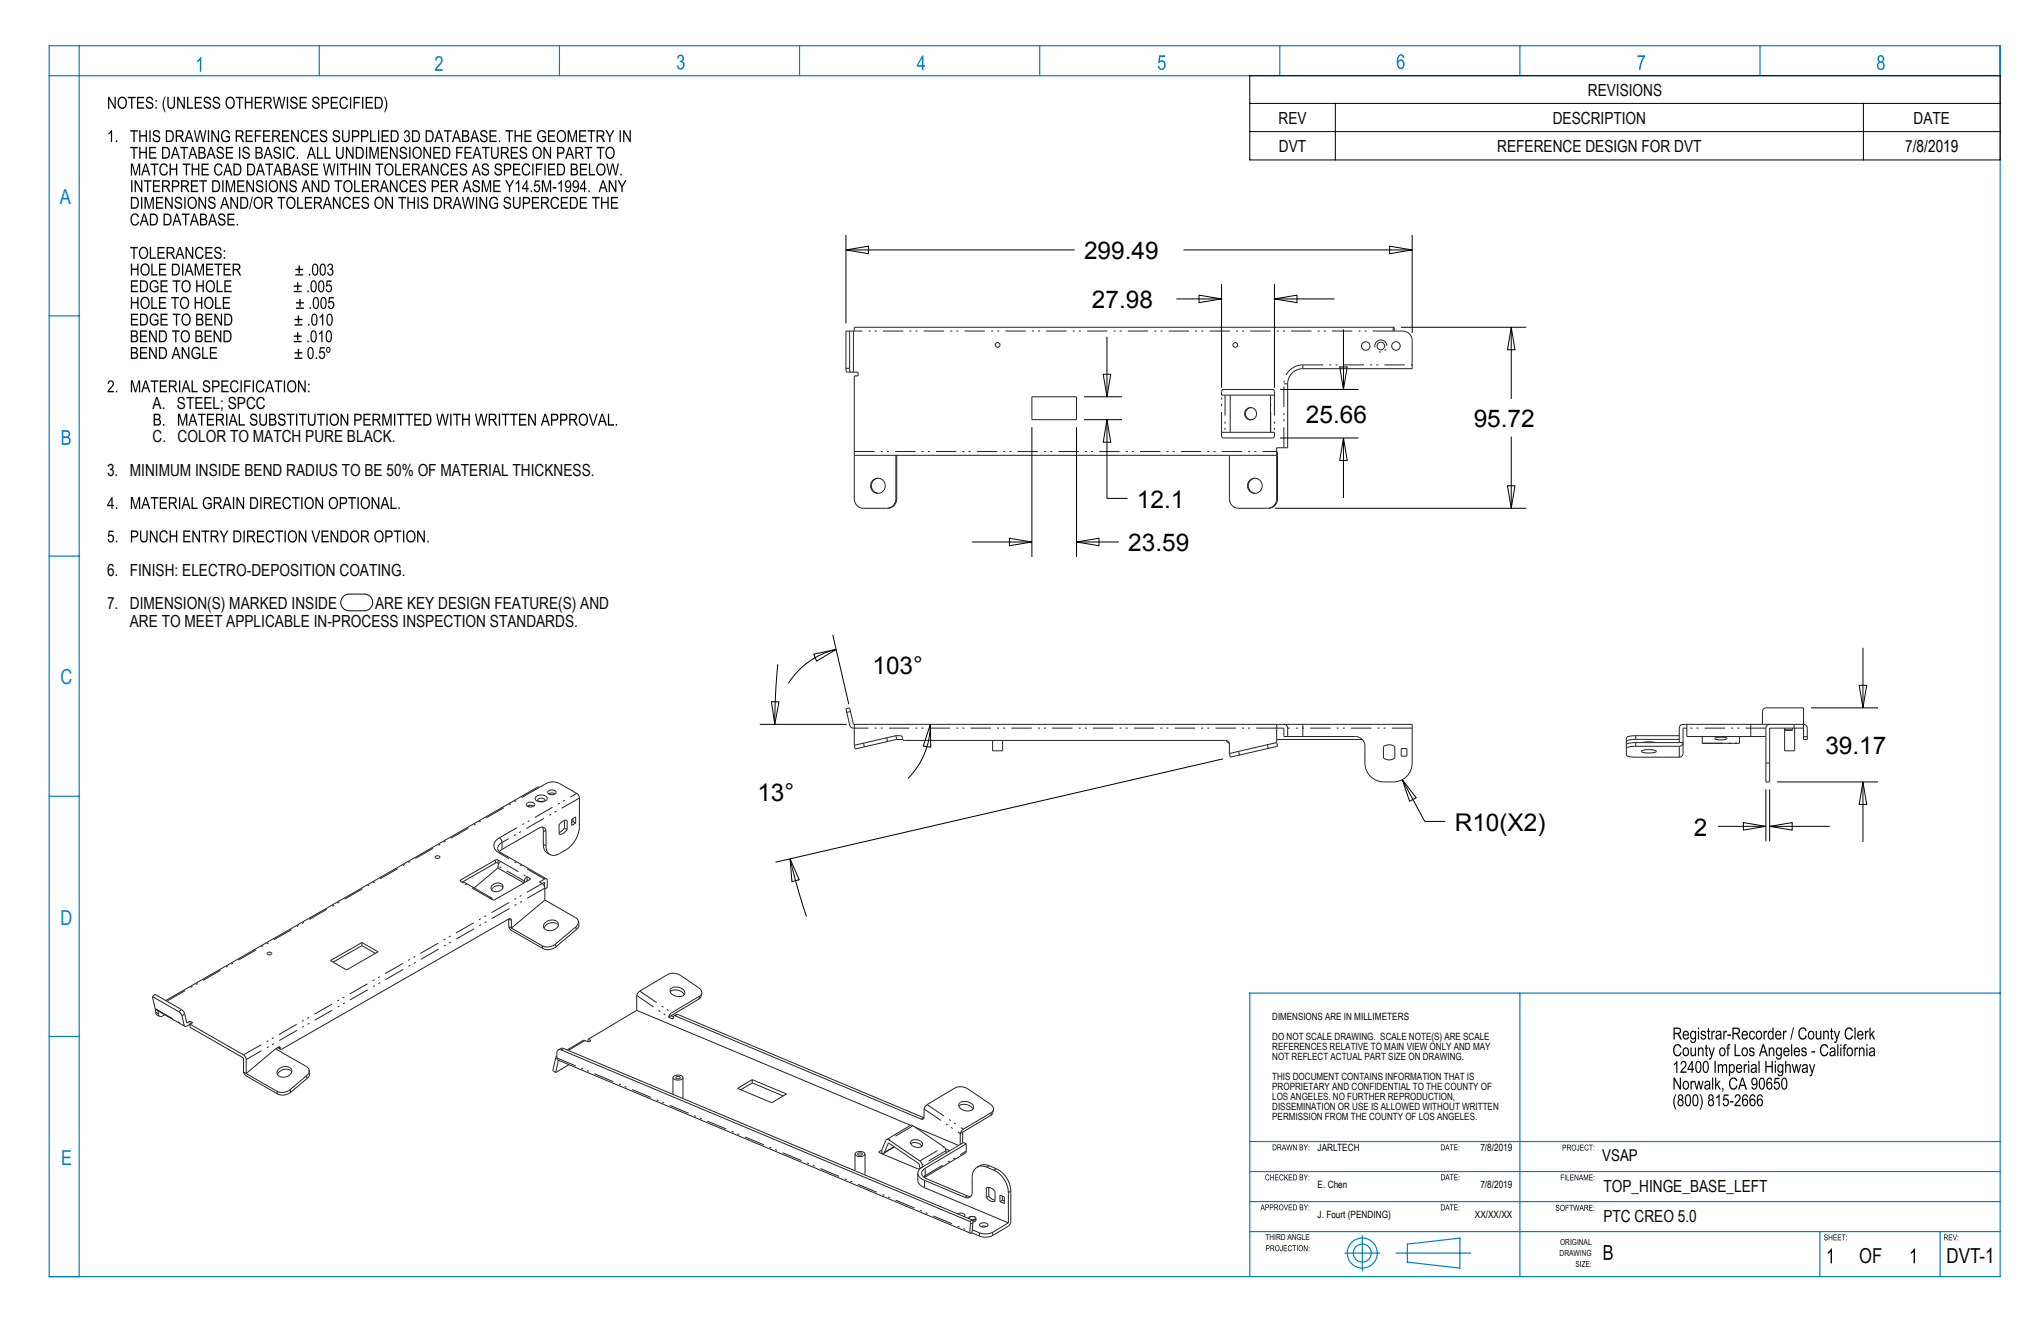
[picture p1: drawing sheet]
<svg xmlns="http://www.w3.org/2000/svg" width="432mm" height="279mm" viewBox="0 0 432 279" stroke-linecap="round" stroke-linejoin="round" font-family="sans-serif">
<defs><g id="words">
<g font-size="5.2">
<text x="229.3" y="54.8">299.49</text>
<text x="231" y="65.2">27.98</text>
<text x="276.3" y="89.5">25.66</text>
<text x="311.8" y="90.3">95.72</text>
<text x="240.5" y="107.4">12.1</text>
<text x="238.7" y="116.6">23.59</text>
<text x="184.6" y="142.5">103°</text>
<text x="386.2" y="159.5">39.17</text>
<text x="160.2" y="169.5">13°</text>
<text x="307.8" y="175.7">R10(X2)</text>
<text x="358.3" y="176.8">2</text>
</g>
<g font-size="4.4" fill="#0080c0">
<text x="12.6" y="43.1">A</text>
<text x="12.8" y="144.7">C</text>
<text x="12.8" y="195.7">D</text>
<text x="13" y="246.4">E</text>
</g>
<text font-size="4.4" fill="#0a0605" x="393.3" y="267.2">OF</text>
<text font-size="4.4" x="411.8" y="267.1">DVT-1</text>
<g font-size="3.5" fill="#0a0605">
<text x="335.9" y="20.2">REVISIONS</text>
<text x="270.5" y="26.1">REV</text>
<text x="328.5" y="26.1">DESCRIPTION</text>
<text x="404.9" y="26.1">DATE</text>
<text x="270.6" y="32.1">DVT</text>
<text x="316.8" y="32.1">REFERENCE DESIGN FOR DVT</text>
<text x="32.3" y="93.6">C. COLOR TO MATCH PURE BLACK.</text>
<text x="22.6" y="100.6">3. MINIMUM INSIDE BEND RADIUS TO BE 50% OF MATERIAL THICKNESS.</text>
<text x="22.6" y="121.8">6. FINISH: ELECTRO-DEPOSITION COATING.</text>
<text x="22.6" y="128.8">7. DIMENSION(S) MARKED INSIDE</text>
<text x="79.4" y="128.8">ARE KEY DESIGN FEATURE(S) AND</text>
<text x="27.5" y="132.7">ARE TO MEET APPLICABLE IN-PROCESS INSPECTION STANDARDS.</text>
<text x="339.2" y="252">TOP_HINGE_BASE_LEFT</text>
<text x="339.2" y="258.4">PTC CREO 5.0</text>
</g>
<g font-size="3.5">
<text x="403.1" y="32.1">7/8/2019</text>
<text x="32.3" y="86.5">A. STEEL; SPCC</text>
</g>
<text font-size="3.4" x="339" y="245.7">VSAP</text>
<g font-size="2.1" fill="#0a0605">
<text x="269.2" y="215.8">DIMENSIONS ARE IN MILLIMETERS</text>
<text x="269.2" y="220.1">DO NOT SCALE DRAWING. SCALE NOTE(S) ARE SCALE</text>
<text x="269.2" y="222.2">REFERENCES RELATIVE TO MAIN VIEW ONLY AND MAY</text>
<text x="269.2" y="224.3">NOT REFLECT ACTUAL PART SIZE ON DRAWING.</text>
<text x="269.2" y="228.5">THIS DOCUMENT CONTAINS INFORMATION THAT IS</text>
<text x="269.2" y="230.6">PROPRIETARY AND CONFIDENTIAL TO THE COUNTY OF</text>
<text x="269.2" y="232.8">LOS ANGELES. NO FURTHER REPRODUCTION,</text>
<text x="269.2" y="234.9">DISSEMINATION OR USE IS ALLOWED WITHOUT WRITTEN</text>
<text x="269.2" y="237">PERMISSION FROM THE COUNTY OF LOS ANGELES.</text>
</g>
<g font-size="2.1">
<text x="278.8" y="243.5">JARLTECH</text>
<text x="313.2" y="243.5">7/8/2019</text>
<text x="278.8" y="251.3">E. Chen</text>
<text x="313.2" y="251.3">7/8/2019</text>
<text x="278.8" y="257.6">J. Fourt (PENDING)</text>
<text x="312" y="257.6">XX/XX/XX</text>
</g>
<g font-size="1.7" fill="#0a0605">
<text x="267.7" y="262.4">THIRD ANGLE</text>
<text x="330.1" y="263.4">ORIGINAL</text>
<text x="330" y="265.7">DRAWING</text>
</g>
</g></defs>
<!-- layer: Layer 1 -->
<path d="M65.2 82.6h.3v.4h-.3zM65.2 81.1h.3v.4h-.3zM63 80.4h.3l1.1 2v-2h.3v2.6h-.3l-1.1-2v2h-.3zM61.2 80.9a1.03 1.03 0 0 0-.2 1.2 1.03 1.03 0 0 0 .9 .6 1.13 1.13 0 0 0 .5-1.1 1.13 1.13 0 0 0-.7-.9zM61 80.8a1 1 0 0 1 1.2-.2 1 1 0 0 1 .5 1.1 1.02 1.02 0 0 1-1 1.3 1.02 1.02 0 0 1-1-1.3zM60 80.4h.3v2.6h-.3zM58.1 80.4h1.6v.3h-.7v2.3h-.2v-2.3h-.7zM57 80.7l-.3 1.2h.7zM56.9 80.4h.3l.8 2.6h-.3l-.2-.8h-.9l-.2 .8h-.3zM54.5 80.7a.84 .84 0 0 1 .8-.3 .84 .84 0 0 1 .6 .7l-.2 .1a.67 .67 0 0 0-.9-.4 .67 .67 0 0 0-.4 .9 .69 .69 0 0 0 .3 .9 .69 .69 0 0 0 .9-.2l.1-.3 .3 .1a.91 .91 0 0 1-1.1 .8 .91 .91 0 0 1-.8-1l.1-.8zM53.5 80.4h.2v2.6h-.2zM51.7 80.4h1.4v.3h-1.2v.8h1v.3h-1v1.2h-.2zM50.9 80.4h.3v2.6h-.3zM49 80.7a.84 .84 0 0 1 .9-.3 .84 .84 0 0 1 .6 .7l-.3 .1a.67 .67 0 0 0-.9-.4 .67 .67 0 0 0-.4 .9 .69 .69 0 0 0 .3 .9 .69 .69 0 0 0 .9-.2l.1-.3 .3 .1a.91 .91 0 0 1-1 .8 .91 .91 0 0 1-.8-1v-.8zM46.8 80.4h1.5v.3h-1.2v.8h1.1v.3h-1.1v.9h1.3v.3h-1.6zM45.2 80.7v.9h.5a.45 .45 0 0 0 .5-.4 .45 .45 0 0 0-.5-.5zM44.9 80.4h.8a.75 .75 0 0 1 .8 .8 .75 .75 0 0 1-.8 .7h-.5v1.1h-.3zM43.1 80.6a.78 .78 0 0 1 .9-.1 .78 .78 0 0 1 .5 .7h-.3a.45 .45 0 0 0-.6-.5 .45 .45 0 0 0-.2 .7h.1a.83 .83 0 0 1 1 .7 .83 .83 0 0 1-.8 1 .83 .83 0 0 1-.8-.9l.2-.1a.53 .53 0 0 0 .6 .7 .53 .53 0 0 0 .4-.8l-.1-.1a.83 .83 0 0 1-.9-.4 .83 .83 0 0 1 0-.9zM40.5 80.4h.3v2.3h1v.3h-1.3zM39.3 80.7l-.3 1.2h.7zM39.2 80.4h.3l.8 2.6h-.3l-.2-.8h-.9l-.2 .8h-.3zM37.9 80.4h.2v2.6h-.2zM36 80.7v.9h.6a.42 .42 0 0 0 .5-.4 .42 .42 0 0 0-.4-.5zM35.7 80.4a1.73 1.73 0 0 1 1.5 .2 .72 .72 0 0 1-.4 1.2l.7 1.2h-.3l-.3-.6a.73 .73 0 0 0-.9-.5v1.1h-.3zM33.8 80.4h1.5v.3h-1.2v.8h1.1v.3h-1.1v.9h1.2v.3h-1.5zM31.9 80.4h1.6v.3h-.7v2.3h-.2v-2.3h-.7zM30.8 80.7l-.3 1.2h.7zM30.7 80.4h.3l.8 2.6h-.3l-.2-.8h-.9l-.2 .8h-.3zM27.7 80.4h.4l.6 2.2 .6-2.2h.4v2.6h-.3v-2.1l-.6 2.1h-.3l-.6-2.2v2.2h-.2zM24.5 82.6h.3v.4h-.3zM23 80.6a.72 .72 0 0 1 1 .1 .72 .72 0 0 1-.1 1.1l-.8 .9h1v.3h-1.4l.2-.6a1.55 1.55 0 0 0 .8-1.6l-.4-.1-.3 .5h-.2z" fill="#0a0605"/>
<path d="M130.3 89.7h.3v.3h-.3zM128.6 87.5h.3v2.2h1v.3h-1.3zM127.4 87.8l-.3 1.2h.7zM127.3 87.5h.3l.8 2.5h-.3l-.2-.7h-.9l-.2 .7h-.3zM124.6 87.5h.2l.7 2.3 .7-2.3h.2l-.8 2.5h-.2zM122.9 88a1.03 1.03 0 0 0-.2 1.1 1.03 1.03 0 0 0 .9 .7 1.13 1.13 0 0 0 .5-1.1 1.13 1.13 0 0 0-.7-1zM122.7 87.8a1 1 0 0 1 1.2-.2 1 1 0 0 1 .5 1.2 1.02 1.02 0 0 1-1 1.3 1.02 1.02 0 0 1-1-1.3zM120.7 87.8v.8h.6a.42 .42 0 0 0 .5-.4 .42 .42 0 0 0-.4-.4zM120.4 87.5a1.73 1.73 0 0 1 1.5 .2 .72 .72 0 0 1-.4 1.2l.7 1.1h-.3l-.3-.5a.73 .73 0 0 0-.9-.6v1.1h-.3zM118.8 87.8v.9h.5a.45 .45 0 0 0 .5-.4 .45 .45 0 0 0-.5-.5zM118.5 87.5h.8a.75 .75 0 0 1 .8 .7 .75 .75 0 0 1-.8 .8h-.5v1h-.3zM116.8 87.8v.9h.6a.45 .45 0 0 0 .5-.4 .45 .45 0 0 0-.5-.5zM116.6 87.5h.7a.75 .75 0 0 1 .9 .7 .75 .75 0 0 1-.8 .8h-.6v1h-.2zM115.3 87.8l-.3 1.2h.7zM115.2 87.5h.3l.8 2.5h-.3l-.2-.7h-.9l-.2 .7h-.3zM111.7 87.5h.3l1.1 2v-2h.3v2.5h-.3l-1.1-2v2h-.3zM109.8 87.5h1.5v.3h-1.2v.8h1.1v.3h-1.1v.8h1.3v.3h-1.6zM107.9 87.5h1.6v.3h-.6v2.2h-.3v-2.2h-.7zM106.1 87.5h1.7v.3h-.7v2.2h-.3v-2.2h-.7zM105.5 87.5h.3v2.5h-.3zM103.7 87.8v.8h.5a.42 .42 0 0 0 .6-.4 .42 .42 0 0 0-.5-.4zM103.4 87.5a1.73 1.73 0 0 1 1.5 .2 .72 .72 0 0 1-.4 1.2l.7 1.1h-.3l-.3-.5a.73 .73 0 0 0-.9-.6v1.1h-.3zM100.5 87.5h.3l.4 2.2 .4-2.2h.4l.4 2.2 .5-2.2h.2l-.5 2.5h-.3l-.5-2.2-.5 2.2h-.3zM97.8 87.5h.2v1h1.1v-1h.3v2.5h-.3v-1.2h-1.1v1.2h-.2zM95.8 87.5h1.7v.3h-.7v2.2h-.3v-2.2h-.7zM95.2 87.5h.3v2.5h-.3zM92.3 87.5h.3l.4 2.2 .5-2.2h.3l.4 2.2 .5-2.2h.2l-.5 2.5h-.3l-.5-2.2-.5 2.2h-.3zM89.8 87.8v1.9a1.04 1.04 0 0 0 1.2-.6 1.04 1.04 0 0 0-.4-1.2zM89.6 87.5h.7a1.35 1.35 0 0 1 .7 2.3l-.5 .2h-.9zM87.6 87.5h1.5v.3h-1.2v.8h1.2v.3h-1.2v.8h1.3v.3h-1.6zM85.7 87.5h1.7v.3h-.7v2.2h-.3v-2.2h-.7zM84 87.5h1.6v.3h-.7v2.2h-.3v-2.2h-.6zM83.4 87.5h.2v2.5h-.2zM80.9 87.5h.4l.6 2.2 .6-2.2h.4v2.5h-.3v-2.1l-.6 2.1h-.2l-.7-2.1v2.1h-.2zM79.1 87.8v.8h.6a.42 .42 0 0 0 .5-.4 .42 .42 0 0 0-.5-.4zM78.8 87.5a1.73 1.73 0 0 1 1.5 .2 .72 .72 0 0 1-.4 1.2l.7 1.1h-.3l-.3-.5a.73 .73 0 0 0-.9-.6v1.1h-.3zM76.9 87.5h1.5v.3h-1.2v.8h1.1v.3h-1.1v.8h1.2v.3h-1.5zM75.2 87.8v.9h.6a.45 .45 0 0 0 .5-.4 .45 .45 0 0 0-.5-.5zM74.9 87.5h.8a.75 .75 0 0 1 .8 .7 .75 .75 0 0 1-.7 .8h-.6v1h-.3zM72 87.5h.3l1.1 2v-2h.3v2.5h-.3l-1.1-2v2h-.3zM70.2 88a1.03 1.03 0 0 0-.2 1.1 1.03 1.03 0 0 0 .9 .7 1.13 1.13 0 0 0 .5-1.1 1.13 1.13 0 0 0-.7-1zM70 87.8a1 1 0 0 1 1.2-.2 1 1 0 0 1 .5 1.2 1.02 1.02 0 0 1-1 1.3 1.02 1.02 0 0 1-1-1.3zM69.1 87.5h.2v2.5h-.2zM67.1 87.5h1.6v.3h-.7v2.2h-.2v-2.2h-.7zM65.1 87.5h.3v1.5a.59 .59 0 0 0 .6 .8 .59 .59 0 0 0 .5-.8v-1.5h.3v1.5a.86 .86 0 0 1-.8 1.1 .86 .86 0 0 1-.9-1.1zM63.2 87.5h1.7v.3h-.7v2.2h-.3v-2.2h-.7zM62.6 87.5h.3v2.5h-.3zM60.7 87.5h1.6v.3h-.7v2.2h-.3v-2.2h-.6zM59.1 87.7a.78 .78 0 0 1 .8-.2 .78 .78 0 0 1 .5 .7h-.3a.45 .45 0 0 0-.5-.5 .45 .45 0 0 0-.3 .7l.1 .1a.83 .83 0 0 1 1 .7 .83 .83 0 0 1-.8 .9 .83 .83 0 0 1-.8-.9h.2a.53 .53 0 0 0 .7 .6 .53 .53 0 0 0 .3-.8h-.1a.83 .83 0 0 1-.9-.4 .83 .83 0 0 1 .1-.9zM57.2 88.9v.8h.5a.44 .44 0 0 0 .5-.4 .44 .44 0 0 0-.5-.4zM57.2 87.8v.8h.5a.39 .39 0 0 0 .4-.4 .39 .39 0 0 0-.5-.4zM56.9 87.5h.8a.64 .64 0 0 1 .7 .4 .64 .64 0 0 1-.3 .8 .71 .71 0 0 1 .4 .8 .71 .71 0 0 1-.8 .5h-.8zM54.9 87.5h.2v1.5a.59 .59 0 0 0 .6 .8 .59 .59 0 0 0 .5-.8v-1.5h.3v1.5a.86 .86 0 0 1-.8 1.1 .86 .86 0 0 1-.8-1.1zM53.1 87.7a.78 .78 0 0 1 .8-.2 .78 .78 0 0 1 .5 .7h-.2a.45 .45 0 0 0-.6-.5 .45 .45 0 0 0-.2 .7l.1 .1a.83 .83 0 0 1 1 .7 .83 .83 0 0 1-.8 .9 .83 .83 0 0 1-.9-.9h.3a.53 .53 0 0 0 .6 .6 .53 .53 0 0 0 .3-.8h-.1a.83 .83 0 0 1-.8-.4 .83 .83 0 0 1 0-.9zM50.5 87.5h.3v2.2h1v.3h-1.3zM49.3 87.8l-.3 1.2h.7zM49.2 87.5h.3l.8 2.5h-.3l-.3-.7h-.8l-.2 .7h-.3zM47.8 87.5h.3v2.5h-.3zM46 87.8v.8h.6a.42 .42 0 0 0 .5-.4 .42 .42 0 0 0-.5-.4zM45.7 87.5a1.73 1.73 0 0 1 1.5 .2 .72 .72 0 0 1-.4 1.2l.7 1.1h-.3l-.3-.5a.73 .73 0 0 0-.9-.6v1.1h-.3zM43.8 87.5h1.5v.3h-1.3v.8h1.2v.3h-1.2v.8h1.3v.3h-1.5zM41.8 87.5h1.7v.3h-.7v2.2h-.3v-2.2h-.7zM40.8 87.8l-.4 1.2h.7zM40.6 87.5h.3l.9 2.5h-.3l-.3-.7h-.8l-.3 .7h-.3zM37.7 87.5h.4l.6 2.2 .6-2.2h.3v2.5h-.2v-2.1l-.6 2.1h-.3l-.6-2.1v2.1h-.2zM34.5 89.7h.3v.3h-.3zM32.8 88.9v.8h.5a.44 .44 0 0 0 .5-.4 .44 .44 0 0 0-.5-.4zM32.8 87.8v.8h.4a.39 .39 0 0 0 .5-.4 .39 .39 0 0 0-.5-.4zM32.5 87.5h.8a.64 .64 0 0 1 .6 .4 .64 .64 0 0 1-.2 .8 .71 .71 0 0 1 .3 .8 .71 .71 0 0 1-.7 .5h-.8z" fill="#000"/>
<g fill="#0a0605">
<path d="M81.3 20.4h.1a2.99 2.99 0 0 1 0 3.3h-.1a3.5 3.5 0 0 0 0-3.3zM79.6 20.8v1.9a1.04 1.04 0 0 0 1.1-.6 1.04 1.04 0 0 0-.4-1.3zM79.3 20.5h.7a1.35 1.35 0 0 1 .7 2.3l-.5 .2h-.9zM77.4 20.5h1.5v.3h-1.3v.7h1.2v.3h-1.2v.9h1.3v.3h-1.5zM76.6 20.5h.3v2.5h-.3zM74.8 20.5h1.4v.3h-1.1v.8h.9v.3h-.9v1.1h-.3zM74 20.5h.3v2.5h-.3zM72.2 20.7a.84 .84 0 0 1 .8-.2 .84 .84 0 0 1 .6 .7h-.3a.67 .67 0 0 0-.8-.4 .67 .67 0 0 0-.4 .9 .69 .69 0 0 0 .2 .9 .69 .69 0 0 0 .9-.1l.2-.4 .2 .1a.91 .91 0 0 1-1 .8 .91 .91 0 0 1-.8-1l.1-.8zM70 20.5h1.5v.3h-1.3v.7h1.2v.3h-1.2v.9h1.3v.3h-1.5zM68.3 20.8v.9h.5a.45 .45 0 0 0 .5-.5 .45 .45 0 0 0-.5-.4zM68 20.5h.8a.75 .75 0 0 1 .8 .7 .75 .75 0 0 1-.8 .8h-.5v1h-.3zM66.3 20.6a.78 .78 0 0 1 .8-.1 .78 .78 0 0 1 .5 .7h-.3a.45 .45 0 0 0-.5-.5 .45 .45 0 0 0-.3 .7l.2 .1a.83 .83 0 0 1 1 .7 .83 .83 0 0 1-.9 .9 .83 .83 0 0 1-.8-.9h.3a.53 .53 0 0 0 .6 .6 .53 .53 0 0 0 .3-.8l-.1-.1a.83 .83 0 0 1-.9-.3 .83 .83 0 0 1 .1-1zM63.4 20.5h1.5v.3h-1.3v.7h1.2v.3h-1.2v.9h1.3v.3h-1.5zM61.6 20.6a.78 .78 0 0 1 .9-.1 .78 .78 0 0 1 .4 .7h-.2a.45 .45 0 0 0-.6-.5 .45 .45 0 0 0-.2 .7l.1 .1a.83 .83 0 0 1 1 .7 .83 .83 0 0 1-.8 .9 .83 .83 0 0 1-.9-.9h.3a.53 .53 0 0 0 .6 .6 .53 .53 0 0 0 .3-.8l-.1-.1a.83 .83 0 0 1-.8-.3 .83 .83 0 0 1 0-1zM60.7 20.5h.3v2.5h-.3zM57.7 20.5h.3l.4 2.1 .5-2.1h.3l.5 2.1 .4-2.1h.3l-.6 2.5h-.2l-.5-2.2-.5 2.2h-.3zM56.1 20.8v.8h.6a.42 .42 0 0 0 .5-.4 .42 .42 0 0 0-.5-.4zM55.8 20.5a1.73 1.73 0 0 1 1.5 .1 .72 .72 0 0 1-.4 1.3l.7 1.1h-.3l-.3-.5a.73 .73 0 0 0-.9-.6v1.1h-.3zM53.9 20.5h1.5v.3h-1.2v.7h1.1v.3h-1.1v.9h1.2v.3h-1.5zM51.8 20.5h.3v1h1v-1h.3v2.5h-.3v-1.2h-1v1.2h-.3zM49.9 20.5h1.6v.3h-.7v2.2h-.2v-2.2h-.7zM48.2 21a1.03 1.03 0 0 0-.2 1.1 1.03 1.03 0 0 0 .9 .6 1.13 1.13 0 0 0 .5-1 1.13 1.13 0 0 0-.7-1zM48 20.8a1 1 0 0 1 1.2-.2 1 1 0 0 1 .5 1.1 1.03 1.03 0 0 1-1 1.3 1.03 1.03 0 0 1-1-1.2zM45.2 20.6a.78 .78 0 0 1 .9-.1 .78 .78 0 0 1 .4 .7h-.2a.45 .45 0 0 0-.6-.5 .45 .45 0 0 0-.2 .7l.1 .1a.83 .83 0 0 1 1 .7 .83 .83 0 0 1-.8 .9 .83 .83 0 0 1-.8-.9h.2a.53 .53 0 0 0 .6 .6 .53 .53 0 0 0 .3-.8l-.1-.1a.83 .83 0 0 1-.8-.3 .83 .83 0 0 1 0-1zM43.3 20.6a.78 .78 0 0 1 .8-.1 .78 .78 0 0 1 .5 .7h-.3a.45 .45 0 0 0-.5-.5 .45 .45 0 0 0-.3 .7l.2 .1a.83 .83 0 0 1 1 .7 .83 .83 0 0 1-.8 .9 .83 .83 0 0 1-.9-.9h.3a.53 .53 0 0 0 .6 .6 .53 .53 0 0 0 .3-.8l-.1-.1a.83 .83 0 0 1-.8-.3 .83 .83 0 0 1 0-1zM41.2 20.5h1.5v.3h-1.2v.7h1.1v.3h-1.1v.9h1.2v.3h-1.5zM39.6 20.5h.2v2.2h1.1v.3h-1.3zM37.5 20.5h.3l1.1 2v-2h.2v2.5h-.3l-1.1-2v2h-.2zM35.4 20.5h.3v1.4a.59 .59 0 0 0 .5 .9 .59 .59 0 0 0 .6-.9v-1.4h.2v1.4a.86 .86 0 0 1-.8 1.2 .86 .86 0 0 1-.8-1.2zM34.9 20.4h.2l-.3 .8a3.5 3.5 0 0 0 .3 2.5h-.2a2.99 2.99 0 0 1 0-3.3zM32.9 22.6h.3v.4h-.3zM32.9 21.2h.3v.3h-.3zM31.1 20.6a.78 .78 0 0 1 .8-.1 .78 .78 0 0 1 .5 .7h-.3a.45 .45 0 0 0-.5-.5 .45 .45 0 0 0-.3 .7l.2 .1a.83 .83 0 0 1 1 .7 .83 .83 0 0 1-.9 .9 .83 .83 0 0 1-.8-.9h.3a.53 .53 0 0 0 .6 .6 .53 .53 0 0 0 .3-.8l-.1-.1a.83 .83 0 0 1-.9-.3 .83 .83 0 0 1 .1-1zM29 20.5h1.5v.3h-1.2v.7h1.1v.3h-1.1v.9h1.2v.3h-1.5zM27.1 20.5h1.6v.3h-.7v2.2h-.3v-2.2h-.6zM25.4 21a1.03 1.03 0 0 0-.3 1.1 1.03 1.03 0 0 0 1 .6 1.13 1.13 0 0 0 .5-1 1.13 1.13 0 0 0-.7-1zM25.2 20.8a1 1 0 0 1 1.2-.2 1 1 0 0 1 .5 1.1 1.02 1.02 0 0 1-1 1.3 1.02 1.02 0 0 1-1-1.2zM22.9 20.5h.2l1.1 2v-2h.3v2.5h-.3l-1.1-2v2h-.2z"/>
<path d="M131.8 27.5h.3l1.1 2v-2h.3v2.6h-.3l-1.1-2v2h-.3zM131.1 27.5h.3v2.6h-.3zM128.1 27.5h.3l.6 1.2 .7-1.2h.3l-.8 1.5v1.1h-.3v-1.1zM126.5 27.8v.8h.6a.42 .42 0 0 0 .5-.3 .42 .42 0 0 0-.5-.5zM126.2 27.5a1.73 1.73 0 0 1 1.5 .2 .72 .72 0 0 1-.4 1.2l.7 1.2h-.3l-.3-.6a.73 .73 0 0 0-.9-.6v1.2h-.3zM124.3 27.5h1.6v.3h-.7v2.3h-.2v-2.3h-.7zM122.5 27.5h1.5v.3h-1.2v.8h1.1v.3h-1.1v.9h1.3v.3h-1.6zM120.1 27.5h.4l.6 2.2 .6-2.2h.4v2.6h-.3v-2.2l-.6 2.2h-.2l-.6-2.2v2.2h-.3zM118.3 28a1.03 1.03 0 0 0-.3 1.1 1.03 1.03 0 0 0 1 .7 1.13 1.13 0 0 0 .5-1.1 1.13 1.13 0 0 0-.7-.9zM118.1 27.8a1 1 0 0 1 1.2-.1 1 1 0 0 1 .5 1.1 1.02 1.02 0 0 1-1 1.3 1.02 1.02 0 0 1-1-1.3zM115.9 27.5h1.5v.3h-1.2v.8h1.2v.3h-1.2v.9h1.3v.3h-1.6zM114 27.7a.89 .89 0 0 1 .9-.2 .89 .89 0 0 1 .6 .7l-.3 .1a.72 .72 0 0 0-.9-.5 .72 .72 0 0 0-.4 1 .8 .8 0 0 0 .4 .9 .8 .8 0 0 0 1-.2v-.4h-.6v-.3h.8v.9a1.13 1.13 0 0 1-1.4 .2 1.13 1.13 0 0 1-.5-1.4zM110.9 27.5h1.5v.3h-1.2v.8h1.2v.3h-1.2v.9h1.3v.3h-1.6zM108.9 27.5h.2v1.1h1.1v-1.1h.3v2.6h-.3v-1.2h-1.1v1.2h-.2zM106.9 27.5h1.7v.3h-.7v2.3h-.3v-2.3h-.7zM105.5 29.7h.3v.4h-.3zM103.6 27.5h1.5v.3h-1.3v.8h1.2v.3h-1.2v.9h1.3v.3h-1.5zM101.8 27.7a.78 .78 0 0 1 .8-.2 .78 .78 0 0 1 .5 .7l-.3 .1a.45 .45 0 0 0-.5-.6 .45 .45 0 0 0-.3 .7l.2 .1a.83 .83 0 0 1 1 .7 .83 .83 0 0 1-.8 .9 .83 .83 0 0 1-.9-.9h.3a.53 .53 0 0 0 .6 .7 .53 .53 0 0 0 .3-.9h-.1a.83 .83 0 0 1-.8-.4 .83 .83 0 0 1 0-.9zM100.4 27.8l-.3 1.2h.7zM100.3 27.5h.3l.8 2.6h-.3l-.3-.8h-.8l-.2 .8h-.3zM98 28.9v.9h.5a.44 .44 0 0 0 .5-.5 .44 .44 0 0 0-.5-.4zM98 27.8v.8h.5a.39 .39 0 0 0 .4-.4 .39 .39 0 0 0-.5-.4zM97.8 27.5h.7a.64 .64 0 0 1 .7 .5 .64 .64 0 0 1-.3 .7 .71 .71 0 0 1 .4 .8 .71 .71 0 0 1-.8 .6h-.7zM96.5 27.8l-.3 1.2h.7zM96.4 27.5h.3l.8 2.6h-.3l-.2-.8h-.9l-.2 .8h-.3zM93.9 27.5h1.7v.3h-.7v2.3h-.3v-2.3h-.7zM92.8 27.8l-.3 1.2h.7zM92.7 27.5h.3l.8 2.6h-.3l-.2-.8h-.9l-.2 .8h-.3zM90.3 27.8v2a1.04 1.04 0 0 0 1.2-.7 1.04 1.04 0 0 0-.4-1.2zM90 27.5h.8a1.35 1.35 0 0 1 .6 2.3l-.4 .2-1 .1zM87.4 27.8v2a1.01 1.01 0 0 0 1.1-.5 1.01 1.01 0 0 0 0-1.1l-.3-.3zM87.1 27.5h.8a1.35 1.35 0 0 1 .6 2.3l-.4 .2-1 .1zM85.7 27.7a.62 .62 0 0 1 .9 .1 .62 .62 0 0 1-.2 .9 .7 .7 0 0 1 .2 1.2 .7 .7 0 0 1-1.2-.5l.3-.1 .1 .3a.45 .45 0 0 0 .7-.2 .45 .45 0 0 0-.6-.5l.1-.3a.38 .38 0 0 0 .5-.3 .38 .38 0 0 0-.4-.4 .38 .38 0 0 0-.4 .3h-.2zM82.9 27.8v2a1.04 1.04 0 0 0 1.2-.7 1.04 1.04 0 0 0-.4-1.2zM82.6 27.5h.8a1.35 1.35 0 0 1 .6 2.3l-.4 .2-1 .1zM80.7 27.5h1.5v.3h-1.2v.8h1.1v.3h-1.1v.9h1.3v.3h-1.6zM80 27.5h.2v2.6h-.2zM78.3 27.5h.3v2.3h1v.3h-1.3zM76.7 27.8v.9h.5a.45 .45 0 0 0 .5-.4 .45 .45 0 0 0-.5-.5zM76.4 27.5h.8a.75 .75 0 0 1 .8 .8 .75 .75 0 0 1-.8 .7h-.5v1.1h-.3zM74.7 27.8v.9h.6a.45 .45 0 0 0 .5-.4 .45 .45 0 0 0-.5-.5zM74.5 27.5h.7a.75 .75 0 0 1 .8 .8 .75 .75 0 0 1-.7 .7h-.6v1.1h-.2zM72.4 27.5h.2v1.5a.59 .59 0 0 0 .6 .8 .59 .59 0 0 0 .5-.8v-1.5h.3v1.5a.86 .86 0 0 1-.8 1.1 .86 .86 0 0 1-.8-1.1zM70.6 27.7a.78 .78 0 0 1 .9-.2 .78 .78 0 0 1 .4 .7l-.2 .1a.45 .45 0 0 0-.6-.6 .45 .45 0 0 0-.2 .7l.1 .1a.83 .83 0 0 1 1 .7 .83 .83 0 0 1-.8 .9 .83 .83 0 0 1-.9-.9h.3a.53 .53 0 0 0 .6 .7 .53 .53 0 0 0 .3-.9h-.1a.83 .83 0 0 1-.8-.4 .83 .83 0 0 1 0-.9zM67.9 27.7a.78 .78 0 0 1 .8-.2 .78 .78 0 0 1 .5 .7l-.3 .1a.45 .45 0 0 0-.5-.6 .45 .45 0 0 0-.3 .7l.2 .1a.83 .83 0 0 1 1 .7 .83 .83 0 0 1-.9 .9 .83 .83 0 0 1-.8-.9h.3a.53 .53 0 0 0 .6 .7 .53 .53 0 0 0 .3-.9h-.1a.83 .83 0 0 1-.9-.4 .83 .83 0 0 1 .1-.9zM65.8 27.5h1.5v.3h-1.2v.8h1.1v.3h-1.1v.9h1.2v.3h-1.5zM63.9 27.7a.84 .84 0 0 1 .9-.2 .84 .84 0 0 1 .6 .7l-.3 .1a.67 .67 0 0 0-.9-.4 .67 .67 0 0 0-.3 .9 .69 .69 0 0 0 .2 .9 .69 .69 0 0 0 .9-.2l.2-.3 .2 .1a.91 .91 0 0 1-1 .8 .91 .91 0 0 1-.8-1.1l.1-.7zM61.6 27.5h.3l1.1 2v-2h.2v2.6h-.3l-1-2v2h-.3zM59.7 27.5h1.5v.3h-1.3v.8h1.2v.3h-1.2v.9h1.3v.3h-1.5zM57.9 27.8v.8h.5a.42 .42 0 0 0 .6-.3 .42 .42 0 0 0-.5-.5zM57.6 27.5a1.73 1.73 0 0 1 1.4 .2 .72 .72 0 0 1-.3 1.2l.7 1.2h-.3l-.3-.6a.73 .73 0 0 0-.9-.6v1.2h-.3zM55.7 27.5h1.5v.3h-1.3v.8h1.2v.3h-1.2v.9h1.3v.3h-1.5zM53.9 27.5h1.4v.3h-1.1v.8h.9v.3h-.9v1.2h-.3zM52 27.5h1.5v.3h-1.3v.8h1.2v.3h-1.2v.9h1.3v.3h-1.5zM50.1 27.8v.8h.6a.42 .42 0 0 0 .5-.3 .42 .42 0 0 0-.4-.5zM49.9 27.5a1.73 1.73 0 0 1 1.4 .2 .72 .72 0 0 1-.4 1.2l.8 1.2h-.4l-.2-.6a.73 .73 0 0 0-1-.6v1.2h-.2zM47.1 27.7a.89 .89 0 0 1 .9-.2 .89 .89 0 0 1 .6 .7l-.2 .1a.72 .72 0 0 0-1-.5 .72 .72 0 0 0-.4 1 .8 .8 0 0 0 .4 .9 .8 .8 0 0 0 1-.2v-.4h-.6v-.3h.9v.9a1.13 1.13 0 0 1-1.5 .2 1.13 1.13 0 0 1-.4-1.4zM44.7 27.5h.3l1.1 2v-2h.2v2.6h-.2l-1.1-2v2h-.3zM44 27.5h.2v2.6h-.2zM41 27.5h.3l.4 2.2 .5-2.2h.3l.5 2.2 .4-2.2h.3l-.6 2.6h-.3l-.5-2.3-.5 2.3h-.2zM40 27.8l-.4 1.2h.7zM39.8 27.5h.3l.9 2.6h-.3l-.3-.8h-.9l-.2 .8h-.3zM37.4 27.8v.8h.6a.42 .42 0 0 0 .5-.3 .42 .42 0 0 0-.4-.5zM37.2 27.5a1.73 1.73 0 0 1 1.4 .2 .72 .72 0 0 1-.4 1.2l.8 1.2h-.3l-.3-.6a.73 .73 0 0 0-1-.6v1.2h-.2zM35.4 27.8v2a1.01 1.01 0 0 0 1-.5 1.01 1.01 0 0 0 0-1.1l-.3-.3zM35.1 27.5h.7a1.35 1.35 0 0 1 .7 2.3l-.5 .2-.9 .1zM32.5 27.7a.78 .78 0 0 1 .9-.2 .78 .78 0 0 1 .4 .7l-.2 .1a.45 .45 0 0 0-.6-.6 .45 .45 0 0 0-.2 .7l.1 .1a.83 .83 0 0 1 1 .7 .83 .83 0 0 1-.8 .9 .83 .83 0 0 1-.8-.9h.2a.53 .53 0 0 0 .6 .7 .53 .53 0 0 0 .3-.9 .83 .83 0 0 1-.9-.4 .83 .83 0 0 1 0-.9zM31.6 27.5h.3v2.6h-.3zM29.5 27.5h.2v1.1h1.1v-1.1h.3v2.6h-.3v-1.2h-1.1v1.2h-.2zM27.5 27.5h1.7v.3h-.7v2.3h-.3v-2.3h-.7zM24.5 29.7h.3v.4h-.3zM23.5 27.5h.2v2.6h-.2v-2l-.5 .4v-.3z"/>
<path d="M128.6 31.6a1.03 1.03 0 0 0-.3 1.1 1.03 1.03 0 0 0 .9 .6 1.13 1.13 0 0 0 .6-1.1 1.13 1.13 0 0 0-.7-.9zM128.4 31.4a1 1 0 0 1 1.2-.2 1 1 0 0 1 .5 1.1 1.02 1.02 0 0 1-1 1.3 1.02 1.02 0 0 1-1-1.2zM126.2 31.1h1.7v.3h-.7v2.2h-.3v-2.2h-.7zM123.7 31.1h1.6v.3h-.7v2.2h-.3v-2.2h-.6zM122 31.3v.9h.6a.42 .42 0 0 0 .5-.4 .42 .42 0 0 0-.5-.5zM121.7 31.1a1.73 1.73 0 0 1 1.5 .1 .72 .72 0 0 1-.4 1.2l.7 1.2h-.3l-.3-.5a.73 .73 0 0 0-.9-.6v1.1h-.3zM120.5 31.3l-.3 1.2h.7zM120.4 31.1h.3l.8 2.5h-.3l-.3-.8h-.8l-.2 .8h-.3zM118.1 31.4v.9h.6a.45 .45 0 0 0 .5-.5 .45 .45 0 0 0-.5-.4zM117.9 31.1h.7a.75 .75 0 0 1 .9 .7 .75 .75 0 0 1-.8 .8h-.6v1h-.2zM115 31.1h.2l1.1 1.9v-1.9h.3v2.5h-.3l-1.1-2v2h-.2zM113.1 31.6a1.03 1.03 0 0 0-.2 1.1 1.03 1.03 0 0 0 .9 .6 1.13 1.13 0 0 0 .6-1.1 1.13 1.13 0 0 0-.8-.9zM112.9 31.4a1 1 0 0 1 1.3-.2 1 1 0 0 1 .4 1.1 1.02 1.02 0 0 1-.9 1.3 1.02 1.02 0 0 1-1.1-1.2zM110.2 31.2a.78 .78 0 0 1 .8-.1 .78 .78 0 0 1 .5 .7h-.3a.45 .45 0 0 0-.5-.5 .45 .45 0 0 0-.3 .7h.1a.83 .83 0 0 1 1 .8 .83 .83 0 0 1-.8 .9 .83 .83 0 0 1-.8-.9l.3-.1a.53 .53 0 0 0 .6 .7 .53 .53 0 0 0 .3-.8l-.1-.1a.83 .83 0 0 1-.9-.4 .83 .83 0 0 1 .1-.9zM108.1 31.1h1.5v.3h-1.3v.7h1.2v.3h-1.2v.9h1.3v.3h-1.5zM106.2 31.3v.9h.6a.42 .42 0 0 0 .5-.4 .42 .42 0 0 0-.4-.5zM106 31.1a1.73 1.73 0 0 1 1.4 .1 .72 .72 0 0 1-.4 1.2l.8 1.2h-.4l-.2-.5a.73 .73 0 0 0-1-.6v1.1h-.2zM103.9 31.1h.3v1.4a.59 .59 0 0 0 .5 .8 .59 .59 0 0 0 .5-.8v-1.4h.3v1.4a.86 .86 0 0 1-.8 1.1 .86 .86 0 0 1-.8-1.1zM102 31.1h1.6v.3h-.7v2.2h-.3v-2.2h-.6zM100.9 31.3l-.4 1.2h.8zM100.8 31.1h.2l.9 2.5h-.3l-.3-.8h-.8l-.3 .8h-.2zM98.3 31.1h1.5v.3h-1.3v.7h1.2v.3h-1.2v.9h1.3v.3h-1.5zM96.5 31.1h1.4v.3h-1.1v.7h1v.3h-1v1.2h-.3zM93.9 31.4v1.9a1.04 1.04 0 0 0 1.1-.6 1.04 1.04 0 0 0-.4-1.3zM93.6 31.1h.7a1.35 1.35 0 0 1 .7 2.3l-.5 .2h-.9zM91.7 31.1h1.5v.3h-1.3v.7h1.2v.3h-1.2v.9h1.3v.3h-1.5zM89.6 31.1h.2l1.1 1.9v-1.9h.3v2.5h-.3l-1.1-2v2h-.2zM87.7 31.6a1.03 1.03 0 0 0-.2 1.1 1.03 1.03 0 0 0 .9 .6 1.13 1.13 0 0 0 .6-1.1 1.13 1.13 0 0 0-.8-.9zM87.5 31.4a1 1 0 0 1 1.3-.2 1 1 0 0 1 .4 1.1 1.02 1.02 0 0 1-.9 1.3 1.02 1.02 0 0 1-1.1-1.2zM86.6 31.1h.2v2.5h-.2zM84.8 31.2a.78 .78 0 0 1 .8-.1 .78 .78 0 0 1 .5 .7h-.3a.45 .45 0 0 0-.5-.5 .45 .45 0 0 0-.3 .7h.2a.83 .83 0 0 1 1 .8 .83 .83 0 0 1-.9 .9 .83 .83 0 0 1-.8-.9l.3-.1a.53 .53 0 0 0 .6 .7 .53 .53 0 0 0 .3-.8l-.1-.1a.83 .83 0 0 1-.9-.4 .83 .83 0 0 1 .1-.9zM82.5 31.1h.3l1.1 1.9v-1.9h.2v2.5h-.3l-1-2v2h-.3zM80.6 31.1h1.5v.3h-1.2v.7h1.1v.3h-1.1v.9h1.2v.3h-1.5zM78.2 31.1h.4l.6 2.1 .6-2.1h.3v2.5h-.2v-2.1l-.6 2.1h-.3l-.6-2.2v2.2h-.2zM77.4 31.1h.3v2.5h-.3zM75.5 31.4v1.9a1.01 1.01 0 0 0 1.1-.4 1.01 1.01 0 0 0 0-1.2l-.3-.3zM75.3 31.1h.7a1.35 1.35 0 0 1 .7 2.3l-.5 .2h-.9zM73.2 31.1h.3l1 1.9v-1.9h.3v2.5h-.3l-1.1-2v2h-.2zM71.1 31.1h.3v1.4a.59 .59 0 0 0 .5 .8 .59 .59 0 0 0 .5-.8v-1.4h.3v1.4a.86 .86 0 0 1-.8 1.1 .86 .86 0 0 1-.8-1.1zM68.7 31.1h.2v2.2h1.1v.3h-1.3zM67.1 31.1h.2v2.2h1.1v.3h-1.3zM65.9 31.3l-.4 1.2h.7zM65.7 31.1h.3l.9 2.5h-.4l-.2-.8h-.9l-.2 .8h-.3zM62.8 33.2h.3v.4h-.3zM60.9 31.3a.84 .84 0 0 1 .9-.2 .84 .84 0 0 1 .6 .6l-.3 .1a.67 .67 0 0 0-.9-.4 .67 .67 0 0 0-.4 .9 .69 .69 0 0 0 .3 .9 .69 .69 0 0 0 .9-.1l.1-.4 .3 .1a.91 .91 0 0 1-1 .8 .91 .91 0 0 1-.8-1v-.8zM59.9 31.1h.3v2.5h-.3zM58.1 31.2a.78 .78 0 0 1 .8-.1 .78 .78 0 0 1 .5 .7h-.3a.45 .45 0 0 0-.5-.5 .45 .45 0 0 0-.3 .7h.2a.83 .83 0 0 1 1 .8 .83 .83 0 0 1-.8 .9 .83 .83 0 0 1-.9-.9l.3-.1a.53 .53 0 0 0 .6 .7 .53 .53 0 0 0 .3-.8l-.1-.1a.83 .83 0 0 1-.8-.4 .83 .83 0 0 1 0-.9zM56.7 31.3l-.4 1.2h.8zM56.6 31.1h.2l.9 2.5h-.3l-.3-.8h-.8l-.3 .8h-.2zM54.3 32.4v.9h.5a.44 .44 0 0 0 .5-.5 .44 .44 0 0 0-.5-.4zM54.3 31.4v.7h.5a.39 .39 0 0 0 .4-.4 .39 .39 0 0 0-.5-.3zM54 31.1h.8a.64 .64 0 0 1 .7 .4 .64 .64 0 0 1-.3 .7 .71 .71 0 0 1 .4 .9 .71 .71 0 0 1-.8 .5h-.8zM51.5 31.2a.78 .78 0 0 1 .8-.1 .78 .78 0 0 1 .5 .7h-.3a.45 .45 0 0 0-.5-.5 .45 .45 0 0 0-.3 .7h.2a.83 .83 0 0 1 1 .8 .83 .83 0 0 1-.8 .9 .83 .83 0 0 1-.9-.9l.3-.1a.53 .53 0 0 0 .6 .7 .53 .53 0 0 0 .3-.8l-.1-.1a.83 .83 0 0 1-.8-.4 .83 .83 0 0 1 0-.9zM50.6 31.1h.2v2.5h-.2zM47.8 31.1h1.5v.3h-1.2v.7h1.1v.3h-1.1v.9h1.2v.3h-1.5zM46 31.2a.78 .78 0 0 1 .9-.1 .78 .78 0 0 1 .4 .7h-.2a.45 .45 0 0 0-.6-.5 .45 .45 0 0 0-.2 .7h.1a.83 .83 0 0 1 1 .8 .83 .83 0 0 1-.8 .9 .83 .83 0 0 1-.8-.9l.2-.1a.53 .53 0 0 0 .6 .7 .53 .53 0 0 0 .3-.8v-.1a.83 .83 0 0 1-.9-.4 .83 .83 0 0 1 0-.9zM44.6 31.3l-.3 1.2h.7zM44.5 31.1h.3l.8 2.5h-.3l-.2-.8h-.9l-.2 .8h-.3zM42.3 32.4v.9h.5a.44 .44 0 0 0 .5-.5 .44 .44 0 0 0-.6-.4zM42.3 31.4v.7h.4a.39 .39 0 0 0 .5-.4 .39 .39 0 0 0-.5-.3zM42 31.1h.8a.64 .64 0 0 1 .6 .4 .64 .64 0 0 1-.2 .7 .71 .71 0 0 1 .3 .9 .71 .71 0 0 1-.7 .5h-.8zM40.8 31.3l-.4 1.2h.7zM40.6 31.1h.3l.9 2.5h-.3l-.3-.8h-.8l-.3 .8h-.3zM38.1 31.1h1.7v.3h-.7v2.2h-.3v-2.2h-.7zM37.1 31.3l-.4 1.2h.7zM36.9 31.1h.3l.9 2.5h-.3l-.3-.8h-.8l-.3 .8h-.3zM34.5 31.4v1.9a1.04 1.04 0 0 0 1.2-.6 1.04 1.04 0 0 0-.4-1.3zM34.3 31.1h.7a1.35 1.35 0 0 1 .7 2.3l-.5 .2h-.9zM31.6 31.1h1.4v.3h-1.2v.7h1.2v.3h-1.2v.9h1.3v.3h-1.5zM29.5 31.1h.2v1h1.1v-1h.3v2.5h-.3v-1.2h-1.1v1.2h-.2zM27.5 31.1h1.7v.3h-.7v2.2h-.3v-2.2h-.7z"/>
<path d="M131.2 36.8h.3v.3h-.3zM128.3 34.6h.3l.4 2.2 .5-2.2h.3l.4 2.2 .5-2.2h.2l-.5 2.5h-.3l-.5-2.2-.5 2.2h-.3zM126.6 35.1a1.03 1.03 0 0 0-.2 1.1 1.03 1.03 0 0 0 .9 .6 1.13 1.13 0 0 0 .5-1 1.13 1.13 0 0 0-.7-1zM126.4 34.9a1 1 0 0 1 1.2-.2 1 1 0 0 1 .5 1.2 1.02 1.02 0 0 1-1 1.3 1.02 1.02 0 0 1-1-1.3zM124.6 34.6h.3v2.2h1v.3h-1.3zM122.7 34.6h1.5v.3h-1.2v.8h1.1v.3h-1.1v.8h1.2v.3h-1.5zM121 35.9v.9h.5a.44 .44 0 0 0 .5-.4 .44 .44 0 0 0-.5-.5zM121 34.9v.7h.5a.39 .39 0 0 0 .4-.4 .39 .39 0 0 0-.5-.3zM120.7 34.6h.8a.64 .64 0 0 1 .7 .4 .64 .64 0 0 1-.3 .8 .71 .71 0 0 1 .4 .8 .71 .71 0 0 1-.8 .5h-.8zM118.1 34.9v1.9a1.04 1.04 0 0 0 1.2-.6 1.04 1.04 0 0 0-.4-1.3zM117.8 34.6h.8a1.35 1.35 0 0 1 .6 2.3l-.4 .2h-1zM115.9 34.6h1.5v.3h-1.2v.8h1.2v.3h-1.2v.8h1.3v.3h-1.6zM115.2 34.6h.2v2.5h-.2zM113.4 34.6h1.4v.3h-1.2v.8h1v.3h-1v1.1h-.2zM112.6 34.6h.3v2.5h-.3zM110.7 34.8a.84 .84 0 0 1 .9-.2 .84 .84 0 0 1 .6 .7l-.3 .1a.67 .67 0 0 0-.9-.5 .67 .67 0 0 0-.3 .9 .69 .69 0 0 0 .2 .9 .69 .69 0 0 0 .9-.1l.1-.4 .3 .1a.91 .91 0 0 1-1 .8 .91 .91 0 0 1-.8-1v-.8zM108.5 34.6h1.5v.3h-1.2v.8h1.2v.3h-1.2v.8h1.3v.3h-1.6zM106.9 34.9v.9h.5a.45 .45 0 0 0 .5-.5 .45 .45 0 0 0-.5-.4zM106.6 34.6h.8a.75 .75 0 0 1 .8 .7 .75 .75 0 0 1-.8 .8h-.5v1h-.3zM104.9 34.7a.78 .78 0 0 1 .8-.1 .78 .78 0 0 1 .5 .7h-.3a.45 .45 0 0 0-.5-.5 .45 .45 0 0 0-.3 .7l.1 .1a.83 .83 0 0 1 1 .7 .83 .83 0 0 1-.8 .9 .83 .83 0 0 1-.8-.9h.2a.53 .53 0 0 0 .6 .6 .53 .53 0 0 0 .4-.8h-.1a.83 .83 0 0 1-.9-.4 .83 .83 0 0 1 .1-1zM102.1 34.7a.78 .78 0 0 1 .9-.1 .78 .78 0 0 1 .4 .7h-.2a.45 .45 0 0 0-.6-.5 .45 .45 0 0 0-.2 .7l.1 .1a.83 .83 0 0 1 1 .7 .83 .83 0 0 1-.8 .9 .83 .83 0 0 1-.9-.9h.3a.53 .53 0 0 0 .6 .6 .53 .53 0 0 0 .3-.8h-.1a.83 .83 0 0 1-.8-.4 .83 .83 0 0 1 0-1zM100.7 34.9l-.3 1.2h.7zM100.6 34.6h.3l.8 2.5h-.3l-.2-.8h-.9l-.2 .8h-.3zM97.5 34.7a.78 .78 0 0 1 .8-.1 .78 .78 0 0 1 .5 .7h-.3a.45 .45 0 0 0-.5-.5 .45 .45 0 0 0-.3 .7l.1 .1a.83 .83 0 0 1 1 .7 .83 .83 0 0 1-.8 .9 .83 .83 0 0 1-.8-.9h.2a.53 .53 0 0 0 .6 .6 .53 .53 0 0 0 .4-.8h-.1a.83 .83 0 0 1-.9-.4 .83 .83 0 0 1 .1-1zM95.4 34.6h1.4v.3h-1.2v.8h1.2v.3h-1.2v.8h1.3v.3h-1.5zM93.5 34.8a.84 .84 0 0 1 .9-.2 .84 .84 0 0 1 .6 .7l-.3 .1a.67 .67 0 0 0-.9-.5 .67 .67 0 0 0-.3 .9 .69 .69 0 0 0 .2 .9 .69 .69 0 0 0 .9-.1l.1-.4 .3 .1a.91 .91 0 0 1-1 .8 .91 .91 0 0 1-.8-1v-.8zM91.2 34.6h.2l1.1 2v-2h.3v2.5h-.3l-1.1-2v2h-.2zM90 34.9l-.4 1.2h.7zM89.8 34.6h.3l.9 2.5h-.4l-.2-.8h-.9l-.2 .8h-.3zM87.4 34.9v.8h.6a.42 .42 0 0 0 .5-.4 .42 .42 0 0 0-.4-.4zM87.2 34.6a1.73 1.73 0 0 1 1.4 .2 .72 .72 0 0 1-.4 1.2l.8 1.1h-.4l-.2-.5a.73 .73 0 0 0-1-.6v1.1h-.2zM85.2 34.6h1.5v.3h-1.2v.8h1.1v.3h-1.1v.8h1.3v.3h-1.6zM83.6 34.6h.3v2.2h1v.3h-1.3zM81.8 35.1a1.03 1.03 0 0 0-.3 1.1 1.03 1.03 0 0 0 1 .6 1.13 1.13 0 0 0 .5-1 1.13 1.13 0 0 0-.7-1zM81.6 34.9a1 1 0 0 1 1.2-.2 1 1 0 0 1 .5 1.2 1.02 1.02 0 0 1-1 1.3 1.02 1.02 0 0 1-1-1.3zM79.4 34.6h1.7v.3h-.7v2.2h-.3v-2.2h-.7zM76.7 34.6h.3l1.1 2v-2h.2v2.5h-.3l-1-2v2h-.3zM76 34.6h.2v2.5h-.2zM73.8 34.6h.3v1h1.1v-1h.2v2.5h-.2v-1.2h-1.1v1.2h-.3zM71.9 34.6h1.6v.3h-.6v2.2h-.3v-2.2h-.7zM71.3 34.6h.3v2.5h-.3zM68.3 34.6h.3l.4 2.2 .5-2.2h.3l.5 2.2 .4-2.2h.3l-.6 2.5h-.2l-.5-2.2-.5 2.2h-.3zM65.8 34.6h1.5v.3h-1.2v.8h1.1v.3h-1.1v.8h1.2v.3h-1.5zM64 34.7a.78 .78 0 0 1 .9-.1 .78 .78 0 0 1 .4 .7h-.2a.45 .45 0 0 0-.6-.5 .45 .45 0 0 0-.2 .7 .89 .89 0 0 1 .9 .5 .89 .89 0 0 1 0 .9 .86 .86 0 0 1-.9 .2 .86 .86 0 0 1-.5-.8h.2a.53 .53 0 0 0 .6 .6 .53 .53 0 0 0 .3-.8 .83 .83 0 0 1-.9-.4 .83 .83 0 0 1 0-1zM62.6 34.9l-.3 1.2h.7zM62.5 34.6h.3l.8 2.5h-.3l-.2-.8h-.9l-.2 .8h-.3zM60.3 35.9v.9h.5a.44 .44 0 0 0 .5-.4 .44 .44 0 0 0-.6-.5zM60.3 34.9v.7h.4a.39 .39 0 0 0 .5-.4 .39 .39 0 0 0-.5-.3zM60 34.6h.8a.64 .64 0 0 1 .6 .4 .64 .64 0 0 1-.2 .8 .71 .71 0 0 1 .3 .8 .71 .71 0 0 1-.7 .5h-.8zM58.8 34.9l-.4 1.2h.7zM58.6 34.6h.3l.9 2.5h-.3l-.3-.8h-.9l-.2 .8h-.3zM56.1 34.6h1.7v.3h-.7v2.2h-.3v-2.2h-.7zM55.1 34.9l-.4 1.2h.7zM54.9 34.6h.3l.9 2.5h-.3l-.3-.8h-.8l-.3 .8h-.3zM52.5 34.9v1.9a1.01 1.01 0 0 0 1.1-.4 1.01 1.01 0 0 0 0-1.2l-.3-.3zM52.3 34.6h.7a1.35 1.35 0 0 1 .7 2.3l-.5 .2h-.9zM49.7 34.9v1.9a1.04 1.04 0 0 0 1.1-.6 1.04 1.04 0 0 0-.4-1.3zM49.4 34.6h.7a1.35 1.35 0 0 1 .7 2.3l-.5 .2h-.9zM48.2 34.9l-.4 1.2h.7zM48 34.6h.3l.9 2.5h-.3l-.3-.8h-.9l-.2 .8h-.3zM45.6 34.8a.84 .84 0 0 1 .9-.2 .84 .84 0 0 1 .6 .7l-.3 .1a.67 .67 0 0 0-.9-.5 .67 .67 0 0 0-.3 .9 .69 .69 0 0 0 .2 .9 .69 .69 0 0 0 .9-.1l.1-.4 .3 .1a.91 .91 0 0 1-1 .8 .91 .91 0 0 1-.8-1v-.8zM42.6 34.6h1.5v.3h-1.2v.8h1.2v.3h-1.2v.8h1.3v.3h-1.6zM40.5 34.6h.3v1h1.1v-1h.3v2.5h-.3v-1.2h-1.1v1.2h-.3zM38.6 34.6h1.7v.3h-.7v2.2h-.3v-2.2h-.7zM35.9 34.6h.3v1h1v-1h.3v2.5h-.3v-1.2h-1v1.2h-.3zM34.1 34.8a.84 .84 0 0 1 .8-.2 .84 .84 0 0 1 .6 .7l-.3 .1a.67 .67 0 0 0-.8-.5 .67 .67 0 0 0-.4 .9 .69 .69 0 0 0 .2 .9 .69 .69 0 0 0 .9-.1l.2-.4 .2 .1a.91 .91 0 0 1-1 .8 .91 .91 0 0 1-.8-1l.1-.8zM31.9 34.6h1.6v.3h-.7v2.2h-.2v-2.2h-.7zM30.8 34.9l-.3 1.2h.7zM30.7 34.6h.3l.8 2.5h-.3l-.2-.8h-.9l-.2 .8h-.3zM27.7 34.6h.4l.6 2.1 .6-2.1h.4v2.5h-.3v-2.1l-.6 2.1h-.3l-.6-2.1v2.1h-.2z"/>
<path d="M130.7 38.1h.3l.6 1.2 .6-1.2h.4l-.9 1.5v1h-.2v-1zM128.8 38.1h.3l1 2v-2h.3v2.5h-.3l-1.1-1.9v1.9h-.2zM127.6 38.4l-.4 1.2h.7zM127.4 38.1h.3l.9 2.5h-.3l-.3-.7h-.9l-.2 .7h-.3zM124.5 40.3h.3v.3h-.3zM123.5 38.6l-.6 1.2h.6zM123.6 38.1h.2v1.7h.3v.2h-.3v.6h-.3v-.6h-.9v-.2zM121.5 38.5a.51 .51 0 0 0-.1 .7 .51 .51 0 0 0 .7 .2 .51 .51 0 0 0 .1-.7 .51 .51 0 0 0-.7-.2zM121.3 38.3a.71 .71 0 0 1 .9-.1 .71 .71 0 0 1 .3 .8 1.28 1.28 0 0 1-.8 1.7l-.4-.2-.1-.4 .2-.1 .1 .3a.57 .57 0 0 0 .7-.2 .57 .57 0 0 0 0-.6 .61 .61 0 0 1-.8 .2 .61 .61 0 0 1-.3-.7zM119.9 38.5a.51 .51 0 0 0-.1 .7 .51 .51 0 0 0 .7 .2 .51 .51 0 0 0 .1-.7 .51 .51 0 0 0-.7-.2zM119.7 38.3a.71 .71 0 0 1 .8-.1 .71 .71 0 0 1 .4 .8 1.28 1.28 0 0 1-.8 1.7l-.4-.2-.2-.4 .3-.1 .1 .3a.57 .57 0 0 0 .6-.2 .57 .57 0 0 0 .1-.6 .61 .61 0 0 1-.8 .2 .61 .61 0 0 1-.3-.7zM118.7 38.1h.2v2.5h-.3v-1.9l-.5 .3v-.3zM116.9 39.6h.8v.3h-.8zM114.6 38.1h.4l.6 2.2 .6-2.2h.4v2.5h-.3v-2.1l-.6 2.1h-.2l-.6-2.1v2.1h-.3zM113.2 38.1h1v.3h-.8l-.1 .7a.8 .8 0 0 1 1 .4 .8 .8 0 0 1-.3 1.1 .66 .66 0 0 1-.7 0 .66 .66 0 0 1-.4-.6h.3a.46 .46 0 0 0 .6 .4 .46 .46 0 0 0 .2-.8 .42 .42 0 0 0-.3-.4 .42 .42 0 0 0-.5 .3l-.2-.1zM112.3 40.3h.3v.3h-.3zM111.3 38.6l-.6 1.2h.6zM111.4 38.1h.2v1.7h.3v.2h-.3v.6h-.3v-.6h-.9v-.2zM109.7 38.1h.2v2.5h-.3v-1.9l-.5 .3v-.3zM106.9 38.1h.3l.6 1.2 .6-1.2h.4l-.9 1.5v1h-.2v-1zM104.4 38.1h1.4v.3h-1.2v.8h1.2v.3h-1.2v.8h1.3v.3h-1.5zM101.9 38.1h.4l.6 2.2 .6-2.2h.4v2.5h-.3v-2.1l-.6 2.1h-.2l-.6-2.1v2.1h-.3zM100.2 38.3a.78 .78 0 0 1 .8-.2 .78 .78 0 0 1 .5 .7h-.3a.45 .45 0 0 0-.5-.5 .45 .45 0 0 0-.3 .7l.2 .1a.83 .83 0 0 1 1 .7 .83 .83 0 0 1-.8 .9 .83 .83 0 0 1-.9-.9h.3a.53 .53 0 0 0 .6 .7 .53 .53 0 0 0 .3-.9h-.1a.83 .83 0 0 1-.8-.4 .83 .83 0 0 1 0-.9zM98.8 38.4l-.4 1.2h.8zM98.7 38.1h.2l.9 2.5h-.3l-.3-.7h-.8l-.3 .7h-.2zM95.5 38.4v.8h.5a.42 .42 0 0 0 .6-.4 .42 .42 0 0 0-.5-.4zM95.2 38.1a1.73 1.73 0 0 1 1.5 .2 .72 .72 0 0 1-.4 1.2l.7 1.1h-.3l-.3-.5a.73 .73 0 0 0-.9-.6v1.1h-.3zM93.3 38.1h1.5v.3h-1.3v.8h1.2v.3h-1.2v.8h1.3v.3h-1.5zM91.6 38.4v.9h.5a.45 .45 0 0 0 .5-.4 .45 .45 0 0 0-.5-.5zM91.3 38.1h.8a.75 .75 0 0 1 .8 .8 .75 .75 0 0 1-.8 .7h-.5v1h-.3zM88.8 38.3a.78 .78 0 0 1 .8-.2 .78 .78 0 0 1 .5 .7h-.3a.45 .45 0 0 0-.5-.5 .45 .45 0 0 0-.3 .7l.2 .1a.83 .83 0 0 1 1 .7 .83 .83 0 0 1-.9 .9 .83 .83 0 0 1-.8-.9h.3a.53 .53 0 0 0 .6 .7 .53 .53 0 0 0 .3-.9h-.1a.83 .83 0 0 1-.9-.4 .83 .83 0 0 1 .1-.9zM86.7 38.1h1.5v.3h-1.3v.8h1.2v.3h-1.2v.8h1.3v.3h-1.5zM84.8 38.3a.84 .84 0 0 1 .9-.2 .84 .84 0 0 1 .6 .7l-.3 .1a.67 .67 0 0 0-.9-.5 .67 .67 0 0 0-.3 1 .69 .69 0 0 0 .2 .8 .69 .69 0 0 0 .9-.1l.1-.3h.3a.91 .91 0 0 1-1 .9 .91 .91 0 0 1-.8-1.1v-.7zM82.5 38.1h.3l1.1 2v-2h.2v2.5h-.3l-1.1-1.9v1.9h-.2zM81.3 38.4l-.4 1.2h.7zM81.1 38.1h.3l.9 2.5h-.3l-.3-.7h-.9l-.2 .7h-.3zM78.7 38.4v.8h.6a.42 .42 0 0 0 .5-.4 .42 .42 0 0 0-.4-.4zM78.5 38.1a1.73 1.73 0 0 1 1.4 .2 .72 .72 0 0 1-.4 1.2l.8 1.1h-.3l-.3-.5a.73 .73 0 0 0-1-.6v1.1h-.2zM76.5 38.1h1.5v.3h-1.2v.8h1.2v.3h-1.2v.8h1.3v.3h-1.6zM74.9 38.1h.3v2.2h1v.3h-1.3zM73.1 38.6a1.03 1.03 0 0 0-.2 1.1 1.03 1.03 0 0 0 .9 .7 1.13 1.13 0 0 0 .5-1.1 1.13 1.13 0 0 0-.7-.9zM72.9 38.4a1 1 0 0 1 1.2-.2 1 1 0 0 1 .5 1.2 1.02 1.02 0 0 1-1 1.3 1.02 1.02 0 0 1-1-1.3zM70.8 38.1h1.6v.3h-.7v2.2h-.3v-2.2h-.6zM68.3 38.4v1.9a1.04 1.04 0 0 0 1.1-.6 1.04 1.04 0 0 0-.3-1.2zM68 38.1h.7a1.35 1.35 0 0 1 .7 2.3l-.4 .2h-1zM65.9 38.1h.3l1.1 2v-2h.3v2.5h-.3l-1.1-1.9v1.9h-.3zM64.7 38.4l-.3 1.2h.7zM64.6 38.1h.3l.8 2.5h-.3l-.2-.7h-.9l-.2 .7h-.3zM61.5 38.3a.78 .78 0 0 1 .8-.2 .78 .78 0 0 1 .5 .7h-.3a.45 .45 0 0 0-.5-.5 .45 .45 0 0 0-.3 .7l.1 .1a.83 .83 0 0 1 1 .7 .83 .83 0 0 1-.8 .9 .83 .83 0 0 1-.8-.9h.2a.53 .53 0 0 0 .6 .7 .53 .53 0 0 0 .4-.9h-.1a.83 .83 0 0 1-.9-.4 .83 .83 0 0 1 .1-.9zM59.2 38.1h.3l1 2v-2h.3v2.5h-.3l-1.1-1.9v1.9h-.2zM57.3 38.6a1.03 1.03 0 0 0-.2 1.1 1.03 1.03 0 0 0 .9 .7 1.13 1.13 0 0 0 .6-1.1 1.13 1.13 0 0 0-.7-.9zM57.1 38.4a1 1 0 0 1 1.3-.2 1 1 0 0 1 .4 1.2 1.02 1.02 0 0 1-.9 1.3 1.02 1.02 0 0 1-1-1.3zM56.2 38.1h.3v2.5h-.3zM54.4 38.3a.78 .78 0 0 1 .8-.2 .78 .78 0 0 1 .5 .7h-.3a.45 .45 0 0 0-.5-.5 .45 .45 0 0 0-.3 .7l.2 .1a.83 .83 0 0 1 1 .7 .83 .83 0 0 1-.9 .9 .83 .83 0 0 1-.8-.9h.3a.53 .53 0 0 0 .6 .7 .53 .53 0 0 0 .3-.9h-.1a.83 .83 0 0 1-.9-.4 .83 .83 0 0 1 .1-.9zM52.1 38.1h.3l1.1 2v-2h.2v2.5h-.2l-1.1-1.9v1.9h-.3zM50.2 38.1h1.5v.3h-1.2v.8h1.1v.3h-1.1v.8h1.2v.3h-1.5zM47.8 38.1h.4l.6 2.2 .6-2.2h.3v2.5h-.2v-2.1l-.6 2.1h-.3l-.6-2.1v2.1h-.2zM47 38.1h.3v2.5h-.3zM45.2 38.4v1.9a1.01 1.01 0 0 0 1-.4 1.01 1.01 0 0 0 0-1.1l-.3-.3zM44.9 38.1h.7a1.35 1.35 0 0 1 .7 2.3l-.5 .2h-.9zM42.2 38.1h1.6v.3h-.7v2.2h-.3v-2.2h-.6zM40.4 38.1h1.5v.3h-1.2v.8h1.1v.3h-1.1v.8h1.2v.3h-1.5zM38.6 38.4v.8h.6a.42 .42 0 0 0 .5-.4 .42 .42 0 0 0-.5-.4zM38.3 38.1a1.73 1.73 0 0 1 1.5 .2 .72 .72 0 0 1-.4 1.2l.7 1.1h-.3l-.3-.5a.73 .73 0 0 0-.9-.6v1.1h-.3zM36.6 38.4v.9h.6a.45 .45 0 0 0 .5-.4 .45 .45 0 0 0-.5-.5zM36.4 38.1h.7a.75 .75 0 0 1 .9 .8 .75 .75 0 0 1-.8 .7h-.6v1h-.2zM34.6 38.4v.8h.5a.42 .42 0 0 0 .5-.4 .42 .42 0 0 0-.4-.4zM34.3 38.1a1.73 1.73 0 0 1 1.4 .2 .72 .72 0 0 1-.3 1.2l.7 1.1h-.3l-.3-.5a.73 .73 0 0 0-.9-.6v1.1h-.3zM32.4 38.1h1.5v.3h-1.3v.8h1.2v.3h-1.2v.8h1.3v.3h-1.5zM30.4 38.1h1.7v.3h-.7v2.2h-.3v-2.2h-.7zM28.5 38.1h.3l1.1 2v-2h.2v2.5h-.3l-1.1-1.9v1.9h-.2zM27.7 38.1h.3v2.5h-.3z"/>
<path d="M129.2 41.6h1.5v.3h-1.2v.8h1.2v.3h-1.2v.9h1.3v.3h-1.6zM127.2 41.6h.2v1.1h1.1v-1.1h.3v2.6h-.3v-1.2h-1.1v1.2h-.2zM125.2 41.6h1.7v.3h-.7v2.3h-.3v-2.3h-.7zM122.7 41.6h1.5v.3h-1.3v.8h1.2v.3h-1.2v.9h1.3v.3h-1.5zM120.8 41.9v2a1.01 1.01 0 0 0 1.1-.4 1.01 1.01 0 0 0 0-1.2l-.3-.3zM120.6 41.6h.7a1.35 1.35 0 0 1 .6 2.3l-.4 .3h-.9zM118.6 41.6h1.5v.3h-1.2v.8h1.2v.3h-1.2v.9h1.3v.3h-1.6zM116.8 41.9a.84 .84 0 0 1 .9-.3 .84 .84 0 0 1 .6 .7l-.3 .1a.67 .67 0 0 0-.9-.4 .67 .67 0 0 0-.4 .9 .69 .69 0 0 0 .3 .9 .69 .69 0 0 0 .9-.2l.1-.3 .3 .1a.91 .91 0 0 1-1 .8 .91 .91 0 0 1-.8-1v-.8zM114.7 41.9v.9h.6a.42 .42 0 0 0 .5-.4 .42 .42 0 0 0-.4-.5zM114.5 41.6a1.73 1.73 0 0 1 1.4 .2 .72 .72 0 0 1-.4 1.2l.8 1.2h-.4l-.2-.6a.73 .73 0 0 0-1-.6v1.2h-.2zM112.5 41.6h1.5v.3h-1.2v.8h1.2v.3h-1.2v.9h1.3v.3h-1.6zM110.9 41.9v.9h.5a.45 .45 0 0 0 .5-.4 .45 .45 0 0 0-.5-.5zM110.6 41.6h.8a.75 .75 0 0 1 .8 .8 .75 .75 0 0 1-.8 .7h-.5v1.1h-.3zM108.5 41.6h.3v1.5a.59 .59 0 0 0 .5 .8 .59 .59 0 0 0 .6-.8v-1.5h.2v1.5a.86 .86 0 0 1-.8 1.1 .86 .86 0 0 1-.8-1.1zM106.8 41.8a.78 .78 0 0 1 .8-.1 .78 .78 0 0 1 .5 .7h-.3a.45 .45 0 0 0-.5-.6 .45 .45 0 0 0-.2 .8 .89 .89 0 0 1 .9 .4 .89 .89 0 0 1-.1 1 .86 .86 0 0 1-.9 .1 .86 .86 0 0 1-.5-.7l.3-.1a.53 .53 0 0 0 .6 .7 .53 .53 0 0 0 .3-.9h-.1a.83 .83 0 0 1-.9-.4 .83 .83 0 0 1 .1-.9zM103.8 41.9a.89 .89 0 0 1 .9-.3 .89 .89 0 0 1 .7 .7l-.3 .1a.72 .72 0 0 0-.9-.5 .72 .72 0 0 0-.4 1 .8 .8 0 0 0 .3 .9 .8 .8 0 0 0 1-.2v-.4h-.6v-.3h.9v.9a1.13 1.13 0 0 1-1.5 .2 1.13 1.13 0 0 1-.4-1.3zM101.4 41.6h.3l1.1 2v-2h.3v2.6h-.3l-1.1-2v2h-.3zM100.7 41.6h.3v2.6h-.3zM97.7 41.6h.3l.4 2.2 .5-2.2h.3l.5 2.2 .4-2.2h.3l-.6 2.6h-.2l-.5-2.3-.5 2.3h-.3zM96.7 41.9l-.4 1.2h.8zM96.6 41.6h.2l.9 2.6h-.3l-.3-.8h-.8l-.3 .8h-.2zM94.2 41.9v.9h.6a.42 .42 0 0 0 .5-.4 .42 .42 0 0 0-.5-.5zM93.9 41.6a1.73 1.73 0 0 1 1.5 .2 .72 .72 0 0 1-.4 1.2l.7 1.2h-.3l-.3-.6a.73 .73 0 0 0-.9-.6v1.2h-.3zM92.1 41.9v2a1.04 1.04 0 0 0 1.1-.7 1.04 1.04 0 0 0-.3-1.2zM91.8 41.6h.7a1.35 1.35 0 0 1 .7 2.3l-.5 .3h-.9zM89.3 41.8a.78 .78 0 0 1 .8-.1 .78 .78 0 0 1 .5 .7h-.3a.45 .45 0 0 0-.5-.6 .45 .45 0 0 0-.3 .8h.1a.83 .83 0 0 1 1 .7 .83 .83 0 0 1-.8 1 .83 .83 0 0 1-.8-.9l.2-.1a.53 .53 0 0 0 .6 .7 .53 .53 0 0 0 .4-.9h-.1a.83 .83 0 0 1-.9-.4 .83 .83 0 0 1 .1-.9zM88.3 41.6h.3v2.6h-.3zM86.2 41.6h.3v1.1h1v-1.1h.3v2.6h-.3v-1.2h-1v1.2h-.3zM84.3 41.6h1.6v.3h-.7v2.3h-.3v-2.3h-.6zM81.5 41.6h.3l1.1 2v-2h.2v2.6h-.2l-1.1-2v2h-.3zM79.7 42.1a1.03 1.03 0 0 0-.3 1.1 1.03 1.03 0 0 0 1 .7 1.13 1.13 0 0 0 .5-1.1 1.13 1.13 0 0 0-.7-.9zM79.5 41.9a1 1 0 0 1 1.2-.1 1 1 0 0 1 .5 1.1 1.02 1.02 0 0 1-1 1.3 1.02 1.02 0 0 1-1-1.3zM76.7 41.8a.78 .78 0 0 1 .9-.1 .78 .78 0 0 1 .4 .7h-.2a.45 .45 0 0 0-.6-.6 .45 .45 0 0 0-.2 .8h.1a.83 .83 0 0 1 1 .7 .83 .83 0 0 1-.8 1 .83 .83 0 0 1-.9-.9l.3-.1a.53 .53 0 0 0 .6 .7 .53 .53 0 0 0 .3-.9h-.1a.83 .83 0 0 1-.8-.4 .83 .83 0 0 1 0-.9zM74.6 41.6h1.5v.3h-1.2v.8h1.1v.3h-1.1v.9h1.3v.3h-1.6zM72.8 41.9a.84 .84 0 0 1 .9-.3 .84 .84 0 0 1 .5 .7l-.2 .1a.67 .67 0 0 0-.9-.4 .67 .67 0 0 0-.4 .9 .69 .69 0 0 0 .3 .9 .69 .69 0 0 0 .9-.2l.1-.3 .3 .1a.91 .91 0 0 1-1.1 .8 .91 .91 0 0 1-.7-1v-.8zM70.4 41.6h.3l1.1 2v-2h.3v2.6h-.3l-1.1-2v2h-.3zM69.2 41.9l-.3 1.2h.7zM69.1 41.6h.3l.8 2.6h-.3l-.2-.8h-.9l-.2 .8h-.3zM66.7 41.9v.9h.6a.42 .42 0 0 0 .5-.4 .42 .42 0 0 0-.5-.5zM66.4 41.6a1.73 1.73 0 0 1 1.5 .2 .72 .72 0 0 1-.4 1.2l.7 1.2h-.3l-.3-.6a.73 .73 0 0 0-.9-.6v1.2h-.3zM64.5 41.6h1.5v.3h-1.2v.8h1.1v.3h-1.1v.9h1.2v.3h-1.5zM62.9 41.6h.2v2.3h1.1v.3h-1.3zM61 42.1a1.03 1.03 0 0 0-.2 1.1 1.03 1.03 0 0 0 .9 .7 1.13 1.13 0 0 0 .6-1.1 1.13 1.13 0 0 0-.8-.9zM60.8 41.9a1 1 0 0 1 1.3-.1 1 1 0 0 1 .4 1.1 1.02 1.02 0 0 1-.9 1.3 1.02 1.02 0 0 1-1-1.3zM58.7 41.6h1.7v.3h-.7v2.3h-.3v-2.3h-.7zM56.2 41.9v.9h.6a.42 .42 0 0 0 .5-.4 .42 .42 0 0 0-.4-.5zM56 41.6a1.73 1.73 0 0 1 1.4 .2 .72 .72 0 0 1-.4 1.2l.8 1.2h-.3l-.3-.6a.73 .73 0 0 0-1-.6v1.2h-.2zM54.1 42.1a1.03 1.03 0 0 0-.2 1.1 1.03 1.03 0 0 0 .9 .7 1.13 1.13 0 0 0 .6-1.1 1.13 1.13 0 0 0-.8-.9zM53.9 41.9a1 1 0 0 1 1.3-.1 1 1 0 0 1 .4 1.1 1.02 1.02 0 0 1-.9 1.3 1.02 1.02 0 0 1-1.1-1.3zM53.3 41.6h.2l-.6 2.6h-.2zM51.1 41.9v2a1.01 1.01 0 0 0 1.1-.4 1.01 1.01 0 0 0-.1-1.2l-.2-.3zM50.8 41.6h.7a1.35 1.35 0 0 1 .7 2.3l-.4 .3h-1zM48.7 41.6h.3l1.1 2v-2h.3v2.6h-.3l-1.1-2v2h-.3zM47.5 41.9l-.3 1.2h.7zM47.4 41.6h.3l.8 2.6h-.3l-.2-.8h-.9l-.2 .8h-.3zM44.3 41.8a.78 .78 0 0 1 .8-.1 .78 .78 0 0 1 .5 .7h-.3a.45 .45 0 0 0-.5-.6 .45 .45 0 0 0-.3 .8h.1a.83 .83 0 0 1 1 .7 .83 .83 0 0 1-.8 1 .83 .83 0 0 1-.8-.9l.2-.1a.53 .53 0 0 0 .7 .7 .53 .53 0 0 0 .3-.9h-.1a.83 .83 0 0 1-.9-.4 .83 .83 0 0 1 .1-.9zM42 41.6h.3l1.1 2v-2h.2v2.6h-.3l-1.1-2v2h-.2zM40.1 42.1a1.03 1.03 0 0 0-.2 1.1 1.03 1.03 0 0 0 .9 .7 1.13 1.13 0 0 0 .6-1.1 1.13 1.13 0 0 0-.7-.9zM39.9 41.9a1 1 0 0 1 1.3-.1 1 1 0 0 1 .4 1.1 1.02 1.02 0 0 1-.9 1.3 1.02 1.02 0 0 1-1-1.3zM39 41.6h.3v2.6h-.3zM37.2 41.8a.78 .78 0 0 1 .8-.1 .78 .78 0 0 1 .5 .7h-.3a.45 .45 0 0 0-.5-.6 .45 .45 0 0 0-.3 .8h.2a.83 .83 0 0 1 1 .7 .83 .83 0 0 1-.8 1 .83 .83 0 0 1-.9-.9l.3-.1a.53 .53 0 0 0 .6 .7 .53 .53 0 0 0 .3-.9h-.1a.83 .83 0 0 1-.9-.4 .83 .83 0 0 1 .1-.9zM34.9 41.6h.3l1.1 2v-2h.2v2.6h-.2l-1.1-2v2h-.3zM33 41.6h1.5v.3h-1.2v.8h1.1v.3h-1.1v.9h1.2v.3h-1.5zM30.6 41.6h.4l.6 2.2 .6-2.2h.4v2.6h-.3v-2.1l-.6 2.1h-.3l-.6-2.2v2.2h-.2zM29.8 41.6h.3v2.6h-.3zM28 41.9v2a1 1 0 0 0 1-.4 1 1 0 0 0 0-1.2l-.3-.3zM27.7 41.6h.7a1.35 1.35 0 0 1 .7 2.3l-.5 .3h-.9z"/>
<path d="M50.1 47.3h.3v.4h-.3zM48.1 45.2h1.5v.3h-1.2v.7h1.1v.3h-1.1v.9h1.3v.3h-1.6zM46.4 45.3a.78 .78 0 0 1 .8-.1 .78 .78 0 0 1 .5 .7h-.3a.45 .45 0 0 0-.5-.5 .45 .45 0 0 0-.3 .7h.1a.83 .83 0 0 1 1 .8 .83 .83 0 0 1-.8 .9 .83 .83 0 0 1-.8-.9h.2a.53 .53 0 0 0 .6 .6 .53 .53 0 0 0 .4-.8l-.1-.1a.83 .83 0 0 1-.9-.3 .83 .83 0 0 1 .1-1zM45 45.4l-.4 1.3h.7zM44.8 45.2h.3l.9 2.5h-.4l-.2-.8h-.9l-.2 .8h-.3zM42.6 46.5v.9h.5a.44 .44 0 0 0 .5-.5 .44 .44 0 0 0-.5-.4zM42.6 45.5v.7h.4a.39 .39 0 0 0 .5-.4 .39 .39 0 0 0-.5-.3zM42.3 45.2h.8a.64 .64 0 0 1 .6 .4 .64 .64 0 0 1-.2 .8 .71 .71 0 0 1 .3 .8 .71 .71 0 0 1-.7 .5h-.8zM41.1 45.4l-.3 1.3h.7zM41 45.2h.2l.9 2.5h-.3l-.3-.8h-.8l-.3 .8h-.2zM38.5 45.2h1.6v.3h-.7v2.2h-.3v-2.2h-.6zM37.4 45.4l-.3 1.3h.7zM37.3 45.2h.3l.8 2.5h-.3l-.3-.8h-.8l-.2 .8h-.3zM34.9 45.5v1.9a1.01 1.01 0 0 0 1.1-.4 1.01 1.01 0 0 0-.1-1.2l-.2-.3zM34.6 45.2h.7a1.35 1.35 0 0 1 .7 2.3l-.5 .2h-.9zM32 45.5v1.9a1.01 1.01 0 0 0 1.1-.4 1.01 1.01 0 0 0-.1-1.2l-.2-.3zM31.7 45.2h.7a1.35 1.35 0 0 1 .7 2.3l-.5 .2h-.9zM30.5 45.4l-.4 1.3h.8zM30.4 45.2h.2l.9 2.5h-.3l-.3-.8h-.8l-.3 .8h-.2zM27.9 45.4a.84 .84 0 0 1 .9-.2 .84 .84 0 0 1 .6 .7h-.3a.67 .67 0 0 0-.8-.4 .67 .67 0 0 0-.4 .9 .69 .69 0 0 0 .2 .9 .69 .69 0 0 0 .9-.1l.2-.4 .2 .1a.91 .91 0 0 1-1 .8 .91 .91 0 0 1-.8-1l.1-.8z"/>
<path d="M47.3 54.4h.3v.4h-.3zM47.3 52.9h.3v.4h-.3zM45.5 52.4a.78 .78 0 0 1 .9-.2 .78 .78 0 0 1 .5 .7l-.3 .1a.45 .45 0 0 0-.5-.6 .45 .45 0 0 0-.3 .7l.1 .1a.83 .83 0 0 1 1 .7 .83 .83 0 0 1-.8 .9 .83 .83 0 0 1-.8-.9h.2a.53 .53 0 0 0 .6 .7 .53 .53 0 0 0 .4-.9h-.1a.83 .83 0 0 1-.9-.4 .83 .83 0 0 1 0-.9zM43.4 52.2h1.5v.3h-1.2v.8h1.2v.3h-1.2v.9h1.3v.3h-1.6zM41.6 52.4a.84 .84 0 0 1 .9-.2 .84 .84 0 0 1 .6 .7l-.3 .1a.67 .67 0 0 0-.9-.4 .67 .67 0 0 0-.4 .9 .69 .69 0 0 0 .3 .9 .69 .69 0 0 0 .9-.2l.1-.3 .3 .1a.91 .91 0 0 1-1 .8 .91 .91 0 0 1-.8-1.1v-.7zM39.3 52.2h.2l1.1 2v-2h.3v2.6h-.3l-1.1-2v2h-.2zM38 52.5l-.3 1.2h.7zM37.9 52.2h.3l.8 2.6h-.3l-.2-.8h-.9l-.2 .8h-.3zM35.5 52.5v.8h.6a.42 .42 0 0 0 .5-.3 .42 .42 0 0 0-.4-.5zM35.2 52.2a1.73 1.73 0 0 1 1.5 .2 .72 .72 0 0 1-.4 1.2l.8 1.2h-.4l-.3-.6a.73 .73 0 0 0-.9-.6v1.2h-.3zM33.3 52.2h1.5v.3h-1.2v.8h1.1v.3h-1.1v.9h1.3v.3h-1.6zM31.7 52.2h.3v2.3h1v.3h-1.3zM29.9 52.7a1.03 1.03 0 0 0-.3 1.1 1.03 1.03 0 0 0 1 .7 1.13 1.13 0 0 0 .5-1.1 1.13 1.13 0 0 0-.7-.9zM29.7 52.5a1 1 0 0 1 1.2-.2 1 1 0 0 1 .5 1.2 1.02 1.02 0 0 1-1 1.3 1.02 1.02 0 0 1-1-1.3zM27.5 52.2h1.7v.3h-.7v2.3h-.3v-2.3h-.7z"/>
<path d="M69.5 55.9a.62 .62 0 0 1 .9 .1 .62 .62 0 0 1-.2 .9 .7 .7 0 0 1 .1 1.2 .7 .7 0 0 1-1.1-.5h.3v.2a.45 .45 0 0 0 .8-.2 .45 .45 0 0 0-.6-.5v-.3a.38 .38 0 0 0 .5-.3 .38 .38 0 0 0-.3-.4 .38 .38 0 0 0-.4 .4l-.3-.1zM68.1 56.1a2.05 2.05 0 0 0 0 1.9 .36 .36 0 0 0 .5-.3v-1.3a.37 .37 0 0 0-.5-.3zM67.9 55.9a.69 .69 0 0 1 .8 0 .69 .69 0 0 1 .2 .8v.7a.7 .7 0 0 1-.7 .9 .7 .7 0 0 1-.6-.9l.1-1.1zM66.5 56.1a2.05 2.05 0 0 0 0 1.9 .36 .36 0 0 0 .5-.3v-1.3a.37 .37 0 0 0-.5-.3zM66.3 55.9a.69 .69 0 0 1 .8 0 .69 .69 0 0 1 .2 .8v.7a.7 .7 0 0 1-.7 .9 .7 .7 0 0 1-.6-.9l.1-1.1zM65.3 57.9h.3v.4h-.3zM62.5 58h1.6v.3h-1.6zM63.2 56.2h.2v.6h.7v.3h-.7v.7h-.2v-.7h-.7v-.3h.7zM49.5 56v.9h.6a.42 .42 0 0 0 .5-.4 .42 .42 0 0 0-.5-.5zM49.2 55.8a1.73 1.73 0 0 1 1.5 .1 .72 .72 0 0 1-.4 1.2l.7 1.2h-.3l-.3-.5a.73 .73 0 0 0-.9-.6v1.1h-.3zM47.3 55.8h1.5v.3h-1.2v.7h1.1v.3h-1.1v.9h1.2v.3h-1.5zM45.4 55.8h1.6v.3h-.7v2.2h-.2v-2.2h-.7zM43.6 55.8h1.5v.3h-1.2v.7h1.1v.3h-1.1v.9h1.2v.3h-1.5zM41.2 55.8h.4l.6 2.1 .6-2.1h.4v2.5h-.3v-2.1l-.6 2.1h-.3l-.6-2.2v2.2h-.2zM40 56l-.4 1.2h.7zM39.8 55.8h.3l.9 2.5h-.3l-.3-.8h-.9l-.2 .8h-.3zM38.5 55.8h.3v2.5h-.3zM36.6 56.1v1.9a1.01 1.01 0 0 0 1.1-.4 1.01 1.01 0 0 0 0-1.2l-.3-.3zM36.4 55.8h.7a1.35 1.35 0 0 1 .6 2.3l-.4 .2h-.9zM33.6 55.8h1.5v.3h-1.2v.7h1.2v.3h-1.2v.9h1.3v.3h-1.6zM32 55.8h.3v2.2h1v.3h-1.3zM30.2 56.3a1.03 1.03 0 0 0-.3 1.1 1.03 1.03 0 0 0 1 .6 1.13 1.13 0 0 0 .5-1.1 1.13 1.13 0 0 0-.7-.9zM30 56.1a1 1 0 0 1 1.2-.2 1 1 0 0 1 .5 1.1 1.02 1.02 0 0 1-1 1.3 1.02 1.02 0 0 1-1-1.3zM27.7 55.8h.3v1h1v-1h.3v2.5h-.3v-1.2h-1v1.2h-.3z"/>
<path d="M69.1 59.3h1.1v.3h-.9l-.1 .7a.8 .8 0 0 1 1.1 .4 .8 .8 0 0 1-.4 1 .66 .66 0 0 1-.7 .1 .66 .66 0 0 1-.3-.7h.3a.46 .46 0 0 0 .6 .4 .46 .46 0 0 0 .2-.7 .42 .42 0 0 0-.4-.4 .42 .42 0 0 0-.4 .2h-.3zM67.8 59.6a2.05 2.05 0 0 0 0 1.9 .36 .36 0 0 0 .5-.3v-1.3a.37 .37 0 0 0-.5-.3zM67.6 59.4a.69 .69 0 0 1 .8 .1 .69 .69 0 0 1 .2 .7v.7a.7 .7 0 0 1-.7 .9 .7 .7 0 0 1-.6-.9l.1-1zM66.2 59.6a2.05 2.05 0 0 0 0 1.9 .36 .36 0 0 0 .5-.3v-1.3a.37 .37 0 0 0-.5-.3zM66 59.4a.69 .69 0 0 1 .8 .1 .69 .69 0 0 1 .2 .7v.7a.7 .7 0 0 1-.7 .9 .7 .7 0 0 1-.6-.9v-1zM65 61.5h.3v.3h-.3zM62.1 61.5h1.7v.3h-1.7zM62.8 59.7h.3v.7h.7v.3h-.7v.7h-.3v-.7h-.7v-.3h.7zM47.5 59.3h1.4v.3h-1.2v.8h1.2v.2h-1.2v.9h1.3v.3h-1.5zM45.8 59.3h.3v2.2h1v.3h-1.3zM44 59.8a1.03 1.03 0 0 0-.2 1.1 1.03 1.03 0 0 0 .9 .6 1.13 1.13 0 0 0 .5-1 1.13 1.13 0 0 0-.7-1zM43.8 59.6a1 1 0 0 1 1.2-.2 1 1 0 0 1 .5 1.1 1.02 1.02 0 0 1-1 1.4 1.02 1.02 0 0 1-1-1.3zM41.5 59.3h.3v1h1.1v-1h.2v2.5h-.2v-1.2h-1.1v1.2h-.3zM38.9 59.8a1.03 1.03 0 0 0-.3 1.1 1.03 1.03 0 0 0 1 .6 1.13 1.13 0 0 0 .5-1 1.13 1.13 0 0 0-.7-1zM38.7 59.6a1 1 0 0 1 1.2-.2 1 1 0 0 1 .5 1.1 1.02 1.02 0 0 1-1 1.4 1.02 1.02 0 0 1-1-1.3zM36.5 59.3h1.7v.3h-.7v2.2h-.3v-2.2h-.7zM34 59.3h1.5v.3h-1.3v.8h1.2v.2h-1.2v.9h1.3v.3h-1.5zM32 59.5a.89 .89 0 0 1 .9-.2 .89 .89 0 0 1 .6 .7l-.2 .1a.68 .68 0 0 0-.8-.6 .68 .68 0 0 0-.6 .8 .84 .84 0 0 0 .3 1.1 .84 .84 0 0 0 1.1-.1v-.5h-.6v-.3h.9v1a1.13 1.13 0 0 1-1.5 .2 1.13 1.13 0 0 1-.4-1.4zM29.9 59.6v1.9a1 1 0 0 0 1.1-.4 1 1 0 0 0-.1-1.2l-.2-.3zM29.6 59.3h.7a1.35 1.35 0 0 1 .7 2.3l-.4 .2h-1zM27.7 59.3h1.5v.3h-1.2v.8h1.1v.2h-1.1v.9h1.2v.3h-1.5z"/>
<path d="M69.6 62.8h1v.3h-.8l-.1 .7a.8 .8 0 0 1 1.1 .4 .8 .8 0 0 1-.4 1.1 .66 .66 0 0 1-.7 0 .66 .66 0 0 1-.3-.6l.2-.1a.46 .46 0 0 0 .7 .5 .46 .46 0 0 0 .2-.8 .42 .42 0 0 0-.4-.4 .42 .42 0 0 0-.4 .3l-.3-.1zM68.3 63.1a2.05 2.05 0 0 0 0 2 .36 .36 0 0 0 .5-.4v-1.3a.37 .37 0 0 0-.5-.3zM68.1 62.9a.69 .69 0 0 1 .8 .1 .69 .69 0 0 1 .2 .8v.7a.7 .7 0 0 1-.7 .9 .7 .7 0 0 1-.6-1v-1zM66.7 63.1a2.05 2.05 0 0 0 0 2 .36 .36 0 0 0 .5-.4v-1.3a.37 .37 0 0 0-.5-.3zM66.5 62.9a.69 .69 0 0 1 .8 .1 .69 .69 0 0 1 .2 .8v.7a.7 .7 0 0 1-.7 .9 .7 .7 0 0 1-.6-1v-1zM65.5 65h.3v.3h-.3zM62.6 65h1.7v.3h-1.7zM63.3 63.2h.3v.7h.7v.3h-.7v.7h-.3v-.7h-.7v-.3h.7zM47.1 62.8h1.5v.3h-1.2v.8h1.1v.3h-1.1v.8h1.3v.3h-1.6zM45.5 62.8h.3v2.2h1v.3h-1.3zM43.7 63.3a1.03 1.03 0 0 0-.3 1.1 1.03 1.03 0 0 0 1 .7 1.13 1.13 0 0 0 .5-1.1 1.13 1.13 0 0 0-.7-.9zM43.5 63.1a1 1 0 0 1 1.2-.2 1 1 0 0 1 .5 1.2 1.02 1.02 0 0 1-1 1.3 1.02 1.02 0 0 1-1-1.3zM41.2 62.8h.3v1h1v-1h.3v2.5h-.3v-1.2h-1v1.2h-.3zM38.5 63.3a1.03 1.03 0 0 0-.2 1.1 1.03 1.03 0 0 0 .9 .7 1.13 1.13 0 0 0 .6-1.1 1.13 1.13 0 0 0-.8-.9zM38.3 63.1a1 1 0 0 1 1.3-.2 1 1 0 0 1 .4 1.2 1.02 1.02 0 0 1-.9 1.3 1.02 1.02 0 0 1-1-1.3zM36.2 62.8h1.7v.3h-.7v2.2h-.3v-2.2h-.7zM33.6 62.8h1.5v.3h-1.2v.8h1.2v.3h-1.2v.8h1.3v.3h-1.6zM32 62.8h.3v2.2h1v.3h-1.3zM30.2 63.3a1.03 1.03 0 0 0-.3 1.1 1.03 1.03 0 0 0 1 .7 1.13 1.13 0 0 0 .5-1.1 1.13 1.13 0 0 0-.7-.9zM30 63.1a1 1 0 0 1 1.2-.2 1 1 0 0 1 .5 1.2 1.02 1.02 0 0 1-1 1.3 1.02 1.02 0 0 1-1-1.3zM27.7 62.8h.3v1h1v-1h.3v2.5h-.3v-1.2h-1v1.2h-.3z"/>
<path d="M69.6 66.6a2.05 2.05 0 0 0 0 2 .36 .36 0 0 0 .5-.3v-1.3a.37 .37 0 0 0-.5-.4zM69.4 66.5a.69 .69 0 0 1 .8 0 .69 .69 0 0 1 .2 .8v.7a.7 .7 0 0 1-.7 .9 .7 .7 0 0 1-.6-1v-1zM68.2 66.3h.2v2.6h-.3v-2l-.5 .4v-.3zM66.3 66.6a2.05 2.05 0 0 0 0 2 .36 .36 0 0 0 .6-.3v-1.3a.37 .37 0 0 0-.6-.4zM66.1 66.5a.69 .69 0 0 1 .8 0 .69 .69 0 0 1 .3 .8v.7a.7 .7 0 0 1-.7 .9 .7 .7 0 0 1-.7-1l.1-1zM65.2 68.5h.3v.4h-.3zM62.3 68.6h1.7v.3h-1.7zM63 66.7h.3v.7h.7v.3h-.7v.7h-.3v-.7h-.7v-.3h.7zM47.7 66.6v2a1.04 1.04 0 0 0 1.2-.7 1.04 1.04 0 0 0-.4-1.2zM47.4 66.3h.8a1.35 1.35 0 0 1 .6 2.3l-.4 .2-1 .1zM45.4 66.3h.2l1.1 2v-2h.3v2.6h-.3l-1.1-2v2h-.2zM43.4 66.3h1.5v.3h-1.2v.8h1.2v.3h-1.2v.9h1.3v.3h-1.6zM41.8 67.7v.9h.5a.44 .44 0 0 0 .5-.5 .44 .44 0 0 0-.6-.4zM41.8 66.6v.8h.4a.39 .39 0 0 0 .5-.4 .39 .39 0 0 0-.5-.4zM41.5 66.3h.8a.64 .64 0 0 1 .6 .5 .64 .64 0 0 1-.2 .7 .71 .71 0 0 1 .3 .9 .71 .71 0 0 1-.7 .5h-.8zM38.9 66.8a1.03 1.03 0 0 0-.3 1.1 1.03 1.03 0 0 0 1 .7 1.13 1.13 0 0 0 .5-1.1 1.13 1.13 0 0 0-.7-.9zM38.7 66.6a1 1 0 0 1 1.2-.1 1 1 0 0 1 .5 1.1 1.02 1.02 0 0 1-1 1.3 1.02 1.02 0 0 1-1-1.3zM36.5 66.3h1.7v.3h-.7v2.3h-.3v-2.3h-.7zM34 66.3h1.5v.3h-1.3v.8h1.2v.3h-1.2v.9h1.3v.3h-1.5zM32 66.6a.89 .89 0 0 1 .9-.3 .89 .89 0 0 1 .6 .7l-.2 .1a.72 .72 0 0 0-1-.5 .72 .72 0 0 0-.4 1 .8 .8 0 0 0 .4 .9 .8 .8 0 0 0 1-.2v-.4h-.6v-.3h.9v.9a1.13 1.13 0 0 1-1.5 .2 1.13 1.13 0 0 1-.4-1.4zM29.9 66.6v2a1.04 1.04 0 0 0 1.1-.7 1.04 1.04 0 0 0-.3-1.2zM29.6 66.3h.7a1.35 1.35 0 0 1 .7 2.3l-.4 .2-1 .1zM27.7 66.3h1.5v.3h-1.2v.8h1.1v.3h-1.1v.9h1.2v.3h-1.5z"/>
<path d="M69.4 70.2a2.05 2.05 0 0 0 0 1.9 .36 .36 0 0 0 .5-.3v-1.3a.37 .37 0 0 0-.5-.3zM69.2 70a.69 .69 0 0 1 .8 0 .69 .69 0 0 1 .2 .8v.7a.7 .7 0 0 1-.7 .9 .7 .7 0 0 1-.6-.9l.1-1.1zM68.1 69.9h.1v2.5h-.2v-2l-.5 .4v-.3zM66.2 70.2a2.05 2.05 0 0 0 0 1.9 .36 .36 0 0 0 .5-.3v-1.3a.37 .37 0 0 0-.5-.3zM66 70a.69 .69 0 0 1 .8 0 .69 .69 0 0 1 .2 .8v.7a.7 .7 0 0 1-.7 .9 .7 .7 0 0 1-.6-.9v-1.1zM65 72h.3v.4h-.3zM62.1 72.1h1.7v.3h-1.7zM62.8 70.3h.3v.7h.7v.2h-.7v.7h-.3v-.7h-.7v-.2h.7zM47.6 70.2v1.9a1.04 1.04 0 0 0 1.1-.6 1.04 1.04 0 0 0-.4-1.3zM47.3 69.9h.7a1.35 1.35 0 0 1 .7 2.3l-.5 .2h-.9zM45.2 69.9h.3l1.1 2v-2h.2v2.5h-.3l-1-2v2h-.3zM43.3 69.9h1.5v.3h-1.2v.7h1.1v.3h-1.1v.9h1.2v.3h-1.5zM41.6 71.2v.9h.5a.44 .44 0 0 0 .5-.5 .44 .44 0 0 0-.5-.4zM41.6 70.2v.7h.5a.39 .39 0 0 0 .4-.4 .39 .39 0 0 0-.5-.3zM41.3 69.9h.8a.64 .64 0 0 1 .7 .4 .64 .64 0 0 1-.3 .7 .71 .71 0 0 1 .4 .9 .71 .71 0 0 1-.8 .5h-.8zM38.7 70.4a1.03 1.03 0 0 0-.2 1.1 1.03 1.03 0 0 0 .9 .6 1.13 1.13 0 0 0 .5-1 1.13 1.13 0 0 0-.7-1zM38.5 70.2a1 1 0 0 1 1.2-.2 1 1 0 0 1 .5 1.1 1.02 1.02 0 0 1-1 1.3 1.02 1.02 0 0 1-1-1.2zM36.4 69.9h1.6v.3h-.7v2.2h-.2v-2.2h-.7zM33.9 70.2v1.9a1.04 1.04 0 0 0 1.1-.6 1.04 1.04 0 0 0-.3-1.3zM33.6 69.9h.7a1.35 1.35 0 0 1 .7 2.3l-.4 .2h-1zM31.5 69.9h.3l1.1 2v-2h.3v2.5h-.3l-1.1-2v2h-.3zM29.6 69.9h1.5v.3h-1.2v.7h1.1v.3h-1.1v.9h1.3v.3h-1.6zM28 71.2v.9h.5a.44 .44 0 0 0 .5-.5 .44 .44 0 0 0-.6-.4zM28 70.2v.7h.4a.39 .39 0 0 0 .5-.4 .39 .39 0 0 0-.5-.3zM27.7 69.9h.8a.64 .64 0 0 1 .6 .4 .64 .64 0 0 1-.2 .7 .71 .71 0 0 1 .3 .9 .71 .71 0 0 1-.7 .5h-.8z"/>
<path d="M69.3 73.7l-.1 .5 .2 .2a.4 .4 0 0 0 .3-.4 .4 .4 0 0 0-.3-.4zM69.1 73.5a.6 .6 0 0 1 .9 .3 .6 .6 0 0 1-.4 .8 .63 .63 0 0 1-.6-.4 .63 .63 0 0 1 .1-.7zM67.7 73.4h1v.3h-.8l-.1 .7a.8 .8 0 0 1 1 .4 .8 .8 0 0 1-.3 1 .66 .66 0 0 1-.7 .1 .66 .66 0 0 1-.4-.6l.3-.1a.46 .46 0 0 0 .6 .4 .46 .46 0 0 0 .2-.7 .42 .42 0 0 0-.3-.4 .42 .42 0 0 0-.5 .3l-.2-.1zM66.8 75.6h.3v.3h-.3zM65.5 73.7a2.05 2.05 0 0 0 0 2 .36 .36 0 0 0 .6-.4v-1.3a.37 .37 0 0 0-.6-.3zM65.3 73.5a.69 .69 0 0 1 .8 .1 .69 .69 0 0 1 .3 .7v.8a.7 .7 0 0 1-.7 .9 .7 .7 0 0 1-.7-1l.1-1zM62.3 75.6h1.7v.3h-1.7zM62.3 74.5h.7v-.7h.3v.7h.7v.3h-.7v.7h-.3v-.7h-.7zM44.4 73.4h1.5v.3h-1.2v.8h1.1v.3h-1.1v.8h1.2v.3h-1.5zM42.8 73.4h.2v2.2h1.1v.3h-1.3zM40.8 73.6a.89 .89 0 0 1 1-.2 .89 .89 0 0 1 .6 .7l-.3 .1a.72 .72 0 0 0-.9-.5 .72 .72 0 0 0-.4 .9 .8 .8 0 0 0 .3 1 .8 .8 0 0 0 1-.2v-.5h-.6v-.3h.9v1a1.13 1.13 0 0 1-1.5 .2 1.13 1.13 0 0 1-.4-1.4zM38.4 73.4h.3l1.1 2v-2h.3v2.5h-.3l-1.1-2v2h-.3zM37.2 73.7l-.3 1.2h.7zM37.1 73.4h.3l.8 2.5h-.3l-.2-.7h-.9l-.2 .7h-.3zM33.9 73.7v1.9a1.01 1.01 0 0 0 1.1-.4 1.01 1.01 0 0 0-.1-1.2l-.2-.3zM33.6 73.4h.7a1.35 1.35 0 0 1 .7 2.3l-.4 .2h-1zM31.5 73.4h.3l1.1 2v-2h.3v2.5h-.3l-1.1-2v2h-.3zM29.6 73.4h1.5v.3h-1.2v.8h1.1v.3h-1.1v.8h1.3v.3h-1.6zM28 74.8v.8h.5a.44 .44 0 0 0 .5-.4 .44 .44 0 0 0-.6-.4zM28 73.7v.8h.4a.39 .39 0 0 0 .5-.4 .39 .39 0 0 0-.5-.4zM27.7 73.4h.8a.64 .64 0 0 1 .6 .4 .64 .64 0 0 1-.2 .8 .71 .71 0 0 1 .3 .8 .71 .71 0 0 1-.7 .5h-.8z"/>
<path d="M84.3 107.3h.3v.4h-.3zM82.6 105.1h.3v2.3h1v.3h-1.3zM81.4 105.4l-.3 1.2h.7zM81.3 105.1h.3l.8 2.6h-.3l-.2-.8h-.9l-.2 .8h-.3zM78.6 105.1h.3l1.1 2v-2h.2v2.6h-.2l-1.1-2v2h-.3zM76.8 105.6a1.03 1.03 0 0 0-.2 1.1 1.03 1.03 0 0 0 .9 .7 1.13 1.13 0 0 0 .5-1.1 1.13 1.13 0 0 0-.7-.9zM76.6 105.4a1 1 0 0 1 1.2-.1 1 1 0 0 1 .5 1.1 1.02 1.02 0 0 1-1 1.3 1.02 1.02 0 0 1-1-1.3zM75.6 105.1h.3v2.6h-.3zM73.7 105.1h1.6v.3h-.7v2.3h-.3v-2.3h-.6zM72.2 105.4v.9h.5a.45 .45 0 0 0 .5-.4 .45 .45 0 0 0-.5-.5zM71.9 105.1h.8a.75 .75 0 0 1 .8 .8 .75 .75 0 0 1-.8 .7h-.5v1.1h-.3zM70 105.6a1.03 1.03 0 0 0-.2 1.1 1.03 1.03 0 0 0 .9 .7 1.13 1.13 0 0 0 .6-1.1 1.13 1.13 0 0 0-.8-.9zM69.8 105.4a1 1 0 0 1 1.3-.1 1 1 0 0 1 .4 1.1 1.02 1.02 0 0 1-.9 1.3 1.02 1.02 0 0 1-1-1.3zM66.7 105.1h.3l1.1 2v-2h.3v2.6h-.3l-1.1-2v2h-.3zM64.9 105.6a1.03 1.03 0 0 0-.2 1.1 1.03 1.03 0 0 0 .9 .7 1.13 1.13 0 0 0 .5-1.1 1.13 1.13 0 0 0-.7-.9zM64.7 105.4a1 1 0 0 1 1.2-.1 1 1 0 0 1 .5 1.1 1.02 1.02 0 0 1-1 1.3 1.02 1.02 0 0 1-1-1.3zM63.7 105.1h.3v2.6h-.3zM61.8 105.1h1.6v.3h-.7v2.3h-.3v-2.3h-.6zM60.1 105.4a.84 .84 0 0 1 .9-.3 .84 .84 0 0 1 .5 .7l-.2 .1a.67 .67 0 0 0-.9-.4 .67 .67 0 0 0-.4 .9 .69 .69 0 0 0 .3 .9 .69 .69 0 0 0 .9-.2l.1-.3 .3 .1a.91 .91 0 0 1-1 .8 .91 .91 0 0 1-.8-1v-.8zM57.9 105.1h1.5v.3h-1.2v.8h1.1v.3h-1.1v.9h1.2v.3h-1.5zM56.1 105.4v.9h.6a.42 .42 0 0 0 .5-.4 .42 .42 0 0 0-.5-.5zM55.8 105.1a1.73 1.73 0 0 1 1.5 .2 .72 .72 0 0 1-.4 1.2l.7 1.2h-.3l-.3-.6a.73 .73 0 0 0-.9-.6v1.2h-.3zM55.1 105.1h.2v2.6h-.2zM53.2 105.4v2a1.01 1.01 0 0 0 1.1-.5 1.01 1.01 0 0 0-.1-1.1l-.2-.3zM52.9 105.1h.7a1.35 1.35 0 0 1 .7 2.3l-.4 .2-1 .1zM50 105.1h.3l1.1 2v-2h.2v2.6h-.2l-1.1-2v2h-.3zM49.3 105.1h.2v2.6h-.2zM48 105.4l-.3 1.2h.7zM47.9 105.1h.3l.8 2.6h-.3l-.2-.8h-.9l-.2 .8h-.3zM45.5 105.4v.9h.6a.42 .42 0 0 0 .5-.4 .42 .42 0 0 0-.5-.5zM45.2 105.1a1.73 1.73 0 0 1 1.5 .2 .72 .72 0 0 1-.4 1.2l.7 1.2h-.3l-.3-.6a.73 .73 0 0 0-.9-.6v1.2h-.3zM43.3 105.4a.89 .89 0 0 1 .9-.3 .89 .89 0 0 1 .6 .7l-.3 .1a.72 .72 0 0 0-.9-.5 .72 .72 0 0 0-.4 1 .8 .8 0 0 0 .4 .9 .8 .8 0 0 0 .9-.2v-.4h-.6v-.3h.9v.9a1.13 1.13 0 0 1-1.4 .2 1.13 1.13 0 0 1-.5-1.4zM40.5 105.1h.3v2.3h1v.3h-1.3zM39.3 105.4l-.3 1.2h.7zM39.2 105.1h.3l.8 2.6h-.3l-.2-.8h-.9l-.2 .8h-.3zM37.9 105.1h.2v2.6h-.2zM36 105.4v.9h.6a.42 .42 0 0 0 .5-.4 .42 .42 0 0 0-.5-.5zM35.7 105.1a1.73 1.73 0 0 1 1.5 .2 .72 .72 0 0 1-.4 1.2l.7 1.2h-.3l-.3-.6a.73 .73 0 0 0-.9-.6v1.2h-.3zM33.8 105.1h1.5v.3h-1.2v.8h1.1v.3h-1.1v.9h1.2v.3h-1.5zM31.9 105.1h1.6v.3h-.7v2.3h-.2v-2.3h-.7zM30.8 105.4l-.3 1.2h.7zM30.7 105.1h.3l.8 2.6h-.3l-.2-.8h-.9l-.2 .8h-.3zM27.7 105.1h.4l.6 2.2 .6-2.2h.4v2.6h-.3v-2.1l-.6 2.1h-.3l-.6-2.2v2.2h-.2zM24.5 107.3h.3v.4h-.3zM23.6 105.6l-.7 1.2h.7zM23.6 105.1h.2v1.7h.3v.3h-.3v.6h-.2v-.6h-.9v-.3z"/>
<path d="M90.4 114.4h.3v.3h-.3zM88.3 112.2h.2l1.1 2v-2h.3v2.5h-.3l-1.1-2v2h-.2zM86.4 112.7a1.03 1.03 0 0 0-.2 1.1 1.03 1.03 0 0 0 .9 .6 1.13 1.13 0 0 0 .5-1 1.13 1.13 0 0 0-.7-1zM86.2 112.5a1 1 0 0 1 1.2-.2 1 1 0 0 1 .5 1.2 1.02 1.02 0 0 1-1 1.3 1.02 1.02 0 0 1-1-1.3zM85.3 112.2h.2v2.5h-.2zM83.3 112.2h1.6v.3h-.7v2.2h-.2v-2.2h-.7zM81.8 112.5v.9h.5a.45 .45 0 0 0 .5-.5 .45 .45 0 0 0-.5-.4zM81.5 112.2h.8a.75 .75 0 0 1 .8 .7 .75 .75 0 0 1-.8 .8h-.5v1h-.3zM79.7 112.7a1.03 1.03 0 0 0-.3 1.1 1.03 1.03 0 0 0 1 .6 1.13 1.13 0 0 0 .5-1 1.13 1.13 0 0 0-.7-1zM79.5 112.5a1 1 0 0 1 1.2-.2 1 1 0 0 1 .5 1.2 1.02 1.02 0 0 1-1 1.3 1.02 1.02 0 0 1-1-1.3zM76.6 112.5v.8h.6a.42 .42 0 0 0 .5-.4 .42 .42 0 0 0-.4-.4zM76.4 112.2a1.73 1.73 0 0 1 1.4 .2 .72 .72 0 0 1-.4 1.2l.8 1.1h-.4l-.2-.5a.73 .73 0 0 0-1-.6v1.1h-.2zM74.5 112.7a1.03 1.03 0 0 0-.2 1.1 1.03 1.03 0 0 0 .9 .6 1.13 1.13 0 0 0 .6-1 1.13 1.13 0 0 0-.8-1zM74.3 112.5a1 1 0 0 1 1.3-.2 1 1 0 0 1 .4 1.2 1.02 1.02 0 0 1-.9 1.3 1.02 1.02 0 0 1-1.1-1.3zM72.3 112.5v1.9a1.01 1.01 0 0 0 1.1-.4 1.01 1.01 0 0 0-.1-1.2l-.2-.3zM72 112.2h.7a1.35 1.35 0 0 1 .7 2.3l-.4 .2h-1zM69.9 112.2h.3l1.1 2v-2h.3v2.5h-.3l-1.1-2v2h-.3zM68 112.2h1.5v.3h-1.2v.8h1.1v.3h-1.1v.8h1.3v.3h-1.6zM65.9 112.2h.3l.6 2.2 .7-2.2h.3l-.8 2.5h-.3zM63.2 112.2h.3l1.1 2v-2h.2v2.5h-.3l-1.1-2v2h-.2zM61.3 112.7a1.03 1.03 0 0 0-.2 1.1 1.03 1.03 0 0 0 .9 .6 1.13 1.13 0 0 0 .6-1 1.13 1.13 0 0 0-.7-1zM61.2 112.5a1 1 0 0 1 1.2-.2 1 1 0 0 1 .4 1.2 1.02 1.02 0 0 1-.9 1.3 1.02 1.02 0 0 1-1-1.3zM60.2 112.2h.3v2.5h-.3zM58.2 112.2h1.7v.3h-.7v2.2h-.3v-2.2h-.7zM56.5 112.4a.84 .84 0 0 1 .9-.2 .84 .84 0 0 1 .6 .7l-.3 .1a.67 .67 0 0 0-.9-.5 .67 .67 0 0 0-.3 .9 .69 .69 0 0 0 .2 .9 .69 .69 0 0 0 .9-.1l.2-.4 .2 .1a.91 .91 0 0 1-1 .9 .91 .91 0 0 1-.8-1.1l.1-.8zM54.4 112.2h1.5v.3h-1.3v.8h1.2v.3h-1.2v.8h1.3v.3h-1.5zM52.5 112.5v.8h.6a.42 .42 0 0 0 .5-.4 .42 .42 0 0 0-.4-.4zM52.3 112.2a1.73 1.73 0 0 1 1.4 .2 .72 .72 0 0 1-.4 1.2l.8 1.1h-.4l-.2-.5a.73 .73 0 0 0-1-.6v1.1h-.2zM51.5 112.2h.3v2.5h-.3zM49.6 112.5v1.9a1.01 1.01 0 0 0 1.1-.4 1.01 1.01 0 0 0 0-1.2l-.3-.3zM49.4 112.2h.7a1.35 1.35 0 0 1 .7 2.3l-.5 .2h-.9zM46.4 112.2h.4l.6 1.2 .6-1.2h.3l-.8 1.4v1.1h-.3v-1.1zM44.8 112.5v.8h.6a.42 .42 0 0 0 .5-.4 .42 .42 0 0 0-.4-.4zM44.6 112.2a1.73 1.73 0 0 1 1.4 .2 .72 .72 0 0 1-.4 1.2l.8 1.1h-.4l-.2-.5a.73 .73 0 0 0-1-.6v1.1h-.2zM42.6 112.2h1.7v.3h-.7v2.2h-.3v-2.2h-.7zM40.7 112.2h.3l1.1 2v-2h.2v2.5h-.3l-1-2v2h-.3zM38.8 112.2h1.5v.3h-1.2v.8h1.1v.3h-1.1v.8h1.2v.3h-1.5zM35.9 112.2h.3v1h1v-1h.3v2.5h-.3v-1.2h-1v1.2h-.3zM34.1 112.4a.84 .84 0 0 1 .8-.2 .84 .84 0 0 1 .6 .7l-.3 .1a.67 .67 0 0 0-.8-.5 .67 .67 0 0 0-.4 .9 .69 .69 0 0 0 .2 .9 .69 .69 0 0 0 .9-.1l.2-.4 .2 .1a.91 .91 0 0 1-1 .9 .91 .91 0 0 1-.8-1.1l.1-.8zM31.7 112.2h.3l1.1 2v-2h.2v2.5h-.3l-1-2v2h-.3zM29.6 112.2h.3v1.4a.59 .59 0 0 0 .5 .9 .59 .59 0 0 0 .6-.9v-1.4h.2v1.5a.86 .86 0 0 1-.8 1.1 .86 .86 0 0 1-.8-1.1zM28 112.5v.9h.5a.45 .45 0 0 0 .5-.5 .45 .45 0 0 0-.5-.4zM27.7 112.2h.8a.75 .75 0 0 1 .8 .7 .75 .75 0 0 1-.8 .8h-.5v1h-.3zM24.5 114.4h.3v.3h-.3zM23 112.2h1v.3h-.8l-.1 .7a.8 .8 0 0 1 1 .4 .8 .8 0 0 1-.3 1 .66 .66 0 0 1-.7 .1 .66 .66 0 0 1-.3-.6l.2-.1a.46 .46 0 0 0 .7 .4 .46 .46 0 0 0 .1-.7 .42 .42 0 0 0-.3-.4 .42 .42 0 0 0-.5 .3l-.2-.1z"/>
</g>
<path d="M72.7 126.1l1-.4h3.4a1.76 1.76 0 0 1 1.7 1.7 1.76 1.76 0 0 1-1.7 1.8h-3.3a1.76 1.76 0 0 1-1.6-1.1 1.76 1.76 0 0 1 .5-2z" fill="none" stroke="#0a0605" stroke-width=".21"/>
<g fill="none" stroke="#0080c0" stroke-width=".25">
<path d="M10.4 9.7h412.8v260.3h-412.8zM10.4 16h412.8M16.8 9.7v260.3M67.6 9.7v6.3M118.4 9.7v6.3M169.2 9.7v6.3M220 9.7v6.3M270.8 9.7v6.3M321.6 9.7v6.3M372.4 9.7v6.3M10.4 66.8h6.4M10.4 117.6h6.4"/>
<path d="M10.4 168.4h6.4M10.4 219.2h6.4M321.6 210v60M423.2 210h-158.8v60M264.4 241.4h158.8M264.4 247.8h158.8M264.4 254.1h158.8M264.4 260.5h158.8M284.5 265h7.4M288.2 261.3v7.5M295.3 265h15.9M297.7 263.1l11.2-1.2v6.3l-11.2-1.3z"/>
<path d="M385 260.5v9.5M410.5 260.5v9.5"/>
<circle cx="288.2" cy="265" r="1.9"/>
<circle cx="288.2" cy="265" r="3.2"/>
</g>
<path d="M264.4 16h158.8v17.8h-158.8zM264.4 21.9h158.8M264.4 27.8h158.8M282.5 21.9v11.9M394.2 21.9v11.9" fill="none" stroke="#000" stroke-width=".21"/>
<g fill="#0a0605">
<path d="M387.4 264.1h.2v3.1h-.3v-2.4l-.6 .4v-.4z"/>
<path d="M405 264.1h.1v3.1h-.2v-2.4l-.6 .4v-.4z"/>
<path d="M337.1 243.2h.2v.2h-.2zM337.1 242.4h.2v.2h-.2zM336.2 242.1h.8v.2h-.3v1.1h-.2v-1.1h-.3zM335.4 242.2l.4-.1 .3 .3-.2-.1a.44 .44 0 0 0-.6 .4 .44 .44 0 0 0 .6 .5l.1-.3 .1 .1a.46 .46 0 0 1-.6 .3 .46 .46 0 0 1-.3-.6zM334.3 242.1h.7v.2h-.5v.3h.5v.2h-.5v.4h.6v.2h-.8zM334 242.1h.1v1a.25 .25 0 0 1-.4 .3 .24 .24 0 0 1 0-.4l.1 .2h.1zM332.7 242.3v.7l.1 .2a.44 .44 0 0 0 .5-.5 .44 .44 0 0 0-.6-.4zM332.6 242.3a.6 .6 0 0 1 .9 .3 .6 .6 0 0 1-.5 .8 .71 .71 0 0 1-.4-1.1zM331.7 242.2v.5l.5-.1-.1-.3zM331.5 242.1h.5a.34 .34 0 0 1 .3 .3 .34 .34 0 0 1-.3 .4l.4 .6h-.2l-.4-.6h-.1v.6h-.2zM330.7 242.3v.4h.3a.22 .22 0 0 0 .2-.2 .22 .22 0 0 0-.2-.2zM330.6 242.1h.4a.37 .37 0 0 1 .4 .4 .37 .37 0 0 1-.4 .3h-.3v.6h-.1z"/>
<path d="M337.2 249.5h.1v.2h-.1zM337.2 248.8h.1v.1h-.1zM336.2 248.4h.7v.2h-.5v.4h.5v.1h-.5v.4h.6v.2h-.8zM335.1 248.4h.2l.2 1.1 .3-1.1h.2v1.3h-.1v-1.1l-.3 1.1h-.1l-.3-1.1v1.1h-.1zM334.5 248.6l-.2 .6h.4zM334.4 248.4h.2l.4 1.3h-.2l-.1-.4h-.4l-.1 .4h-.2zM333.1 248.4h.2l.5 1v-1h.1v1.3h-.1l-.5-1v1h-.2zM332.2 248.4h.7v.2h-.6v.4h.6v.1h-.6v.4h.7v.2h-.8zM331.4 248.4h.2v1.1h.4v.2h-.6zM331.1 248.4h.1v1.3h-.1zM330.2 248.4h.7v.2h-.6v.4h.5v.1h-.5v.6h-.1z"/>
<path d="M337.2 255.9h.1v.2h-.1zM337.2 255.2h.1v.2h-.1zM336.2 254.8h.7v.2h-.6v.4h.6v.1h-.6v.4h.7v.2h-.8zM335.3 255v.4h.5a.21 .21 0 0 0 .1-.3 .21 .21 0 0 0-.3-.1zM335.2 254.8h.4a.34 .34 0 0 1 .4 .3 .34 .34 0 0 1-.3 .4l.4 .6h-.2l-.4-.6h-.2v.6h-.1zM334.6 255l-.2 .6h.4zM334.5 254.8h.2l.4 1.3h-.2l-.1-.4h-.4l-.1 .4h-.2zM332.8 254.8h.2l.2 1.1 .2-1.1h.2l.2 1.1 .2-1.1h.1l-.2 1.3h-.2l-.2-1.1-.3 1.1h-.1zM332 254.8h.8v.2h-.3v1.1h-.2v-1.1h-.3zM331.2 254.8h.7v.2h-.5v.4h.4v.1h-.4v.6h-.2zM330.3 255.1l-.1 .6 .2 .2a.44 .44 0 0 0 .5-.5 .44 .44 0 0 0-.6-.3zM330.2 255a.6 .6 0 0 1 .9 .3 .6 .6 0 0 1-.5 .8 .69 .69 0 0 1-.4-1.1zM329.3 254.9a.38 .38 0 0 1 .4-.1 .38 .38 0 0 1 .2 .4h-.1a.22 .22 0 0 0-.3-.3 .22 .22 0 0 0-.1 .4 .41 .41 0 0 1 .5 .3 .41 .41 0 0 1-.3 .5 .41 .41 0 0 1-.5-.4h.2a.27 .27 0 0 0 .1 .3 .27 .27 0 0 0 .4-.2 .27 .27 0 0 0-.3-.3 .35 .35 0 0 1-.3-.2 .35 .35 0 0 1 .1-.4z"/>
<path d="M336.5 267.8h.1v.2h-.1zM336.5 267.1h.1v.1h-.1zM335.5 266.7h.8v.2h-.6v.3h.5v.2h-.5v.4h.6v.2h-.8zM334.7 266.7h.7l-.6 1.1h.6v.2h-.8l.6-1.1h-.5zM334.3 266.7h.2v1.3h-.2zM333.5 266.8a.37 .37 0 0 1 .4-.1 .37 .37 0 0 1 .2 .4h-.1a.22 .22 0 0 0-.3-.3 .22 .22 0 0 0-.1 .4 .4 .4 0 0 1 .5 .3 .4 .4 0 0 1-.3 .5 .4 .4 0 0 1-.5-.4l.2-.1a.26 .26 0 0 0 .1 .4 .26 .26 0 0 0 .4-.2 .26 .26 0 0 0-.3-.3 .35 .35 0 0 1-.3-.2 .35 .35 0 0 1 .1-.4z"/>
<path d="M339.6 265v1.1h.6a.54 .54 0 0 0 .6-.6 .54 .54 0 0 0-.6-.5zM339.6 263.7v1h.6a.48 .48 0 0 0 .5-.5 .48 .48 0 0 0-.6-.5zM339.3 263.4h.9a.8 .8 0 0 1 .8 .5 .8 .8 0 0 1-.3 .9 .88 .88 0 0 1 .4 1 .88 .88 0 0 1-.9 .7h-.9z"/>
<path d="M390.6 262.2h.1v.1h-.1zM390.6 261.4h.1v.2h-.1zM389.7 261.1h.8v.1h-.4v1.1h-.1v-1.1h-.3zM388.8 261.1h.7v.1h-.6v.4h.6v.2h-.6v.4h.7v.1h-.8zM387.9 261.1h.7v.1h-.6v.4h.6v.2h-.6v.4h.6v.1h-.7zM386.9 261.1h.1v.5h.5v-.5h.2v1.2h-.2v-.5h-.5v.5h-.1zM386 261.2a.37 .37 0 0 1 .4-.1 .37 .37 0 0 1 .3 .3l-.2 .1a.22 .22 0 0 0-.2-.3 .22 .22 0 0 0-.1 .4 .4 .4 0 0 1 .5 .3 .4 .4 0 0 1-.4 .4 .4 .4 0 0 1-.4-.4h.1a.26 .26 0 0 0 .2 .4 .26 .26 0 0 0 .3-.2 .26 .26 0 0 0-.2-.3 .35 .35 0 0 1-.3-.3 .35 .35 0 0 1 0-.3z"/>
<path d="M414.2 262.2h.1v.1h-.1zM414.2 261.4h.1v.2h-.1zM413.1 261.1h.2l.3 1.1 .3-1.1h.1l-.4 1.2h-.1zM412.3 261.1h.7v.1h-.6v.4h.6v.2h-.6v.4h.6v.1h-.7zM411.4 261.2v.4l.5-.1v-.2zM411.3 261.1h.4a.34 .34 0 0 1 .4 .3 .34 .34 0 0 1-.3 .4l.4 .5h-.2l-.4-.5h-.2v.5h-.1z"/>
<path d="M276.9 243.1h.1v.2h-.1zM276.9 242.4h.1v.2h-.1zM275.8 242.1h.2l.3 .6 .3-.6h.1l-.4 .7v.5h-.1v-.5zM275.1 242.7v.5l.4-.1v-.3zM275.1 242.2v.4l.4-.1v-.2zM275 242.1h.3a.32 .32 0 0 1 .4 .2 .32 .32 0 0 1-.2 .3 .35 .35 0 0 1 .2 .5 .35 .35 0 0 1-.4 .2h-.3zM273.5 242.1h.2l.5 .9v-.9h.1v1.2h-.1l-.5-1v1h-.2zM272.1 242.1h.2l.2 1 .2-1h.2l.2 1 .2-1h.1l-.2 1.2h-.2l-.2-1.1-.3 1.1h-.1zM271.6 242.2l-.1 .6h.3zM271.6 242.1h.1l.4 1.2h-.1l-.2-.4h-.4l-.1 .4h-.1zM270.4 242.2v.4h.4a.21 .21 0 0 0 .1-.2 .21 .21 0 0 0-.2-.2zM270.3 242.1h.4a.34 .34 0 0 1 .4 .3 .34 .34 0 0 1-.3 .3l.4 .6h-.2l-.4-.5h-.2v.5h-.1zM269.4 242.2v1a.48 .48 0 0 0 .5-.5 .48 .48 0 0 0-.5-.5zM269.2 242.1a.65 .65 0 0 1 .9 .6 .65 .65 0 0 1-.9 .6z"/>
<path d="M276.9 249.5h.1v.2h-.1zM276.9 248.7h.1v.2h-.1zM275.8 248.4h.2l.3 .6 .3-.6h.1l-.4 .7v.6h-.1v-.6zM275.1 249.1v.4l.5-.1-.1-.3zM275.1 248.6v.3h.4v-.3zM275 248.4h.3a.32 .32 0 0 1 .4 .2 .32 .32 0 0 1-.2 .4 .35 .35 0 0 1 .2 .4 .35 .35 0 0 1-.4 .3h-.3zM273.7 248.6v.9a.48 .48 0 0 0 .6-.5 .48 .48 0 0 0-.6-.4zM273.6 248.4a.65 .65 0 0 1 .8 .6 .65 .65 0 0 1-.8 .7zM272.6 248.4h.8v.2h-.6v.3h.5v.2h-.5v.4h.6v.2h-.8zM271.7 248.4h.1v.6l.5-.6h.2l-.4 .5 .4 .8h-.2l-.3-.7-.2 .2v.5h-.1zM270.8 248.5l.5-.1 .2 .3-.2-.1a.44 .44 0 0 0-.5 .4 .44 .44 0 0 0 .5 .5l.1-.3 .1 .1a.46 .46 0 0 1-.5 .3 .46 .46 0 0 1-.4-.6zM269.8 248.4h.7v.2h-.6v.3h.5v.2h-.5v.4h.6v.2h-.7zM268.7 248.4h.2v.5h.5v-.5h.1v1.3h-.1v-.6h-.5v.6h-.2zM267.8 248.5l.5-.1 .3 .3-.3-.1a.44 .44 0 0 0-.5 .4 .44 .44 0 0 0 .5 .5l.1-.3 .2 .1a.46 .46 0 0 1-.6 .3 .46 .46 0 0 1-.3-.6z"/>
<path d="M276.9 255.8h.1v.2h-.1zM276.9 255.1h.1v.2h-.1zM275.8 254.7h.2l.3 .6 .3-.6h.1l-.4 .8v.5h-.1v-.5zM275.1 255.4v.4h.5l-.1-.3zM275.1 254.9v.4l.4-.1v-.3zM275 254.7h.4a.32 .32 0 0 1 .3 .3 .32 .32 0 0 1-.2 .3 .35 .35 0 0 1 .2 .4 .35 .35 0 0 1-.3 .3h-.4zM273.7 254.9v.9a.48 .48 0 0 0 .6-.4 .48 .48 0 0 0-.6-.5zM273.6 254.7a.65 .65 0 0 1 .8 .7 .65 .65 0 0 1-.8 .6zM272.6 254.7h.8v.2h-.6v.4h.5v.1h-.5v.4h.6v.2h-.8zM271.6 254.7h.1l.4 1.2 .3-1.2h.1l-.4 1.3h-.1zM270.8 255l-.1 .6 .2 .2a.44 .44 0 0 0 .5-.5 .44 .44 0 0 0-.6-.3zM270.7 254.9a.6 .6 0 0 1 .9 .3 .6 .6 0 0 1-.6 .8 .69 .69 0 0 1-.3-1.1zM269.7 254.9v.4h.5a.21 .21 0 0 0 0-.3 .21 .21 0 0 0-.2-.1zM269.6 254.7h.4a.34 .34 0 0 1 .4 .3 .34 .34 0 0 1-.3 .4l.4 .6h-.2l-.4-.6h-.2v.6h-.1zM268.8 254.9v.4h.2a.22 .22 0 0 0 .3-.2 .22 .22 0 0 0-.3-.2zM268.7 254.7h.3a.37 .37 0 0 1 .4 .4 .37 .37 0 0 1-.4 .4h-.2v.5h-.1zM267.8 254.9v.4h.3a.22 .22 0 0 0 .2-.2 .22 .22 0 0 0-.2-.2zM267.7 254.7h.4a.37 .37 0 0 1 .4 .4 .37 .37 0 0 1-.4 .4h-.3v.5h-.1zM267.1 254.9l-.1 .6h.3zM267.1 254.7h.1l.4 1.3h-.1l-.2-.4h-.4l-.1 .4h-.1z"/>
<path d="M276.9 264.5h.1v.1h-.1zM276.9 263.7h.1v.2h-.1zM275.8 263.4h.2l.5 1v-1h.1v1.2h-.1l-.5-.9v.9h-.2zM274.9 263.6v.6l.2 .3a.44 .44 0 0 0 .5-.5 .44 .44 0 0 0-.7-.4zM274.9 263.5a.6 .6 0 0 1 .8 .4 .6 .6 0 0 1-.5 .8 .71 .71 0 0 1-.3-1.2zM274.4 263.4h.1v1.2h-.1zM273.4 263.4h.8v.1h-.3v1.1h-.1v-1.1h-.4zM272.6 263.5l.5-.1 .2 .3-.2-.1a.44 .44 0 0 0-.5 .4 .44 .44 0 0 0 .5 .4l.1-.2h.1a.46 .46 0 0 1-.5 .4 .46 .46 0 0 1-.3-.6zM271.6 263.4h.7v.1h-.6v.4h.6v.2h-.6v.4h.6v.1h-.7zM271.2 263.4h.2l-.1 1-.2 .3-.2-.1-.1-.3 .2 .2 .2-.1zM270 263.6l-.1 .6 .2 .3a.44 .44 0 0 0 .5-.5 .44 .44 0 0 0-.6-.4zM269.9 263.5a.6 .6 0 0 1 .9 .4 .6 .6 0 0 1-.6 .8 .71 .71 0 0 1-.3-1.2zM268.9 263.5v.4l.5-.1v-.2zM268.8 263.4h.4a.34 .34 0 0 1 .4 .3 .34 .34 0 0 1-.3 .4l.4 .5h-.2l-.4-.5h-.2v.5h-.1zM268 263.5v.5h.2a.22 .22 0 0 0 .3-.2 .22 .22 0 0 0-.3-.3zM267.8 263.4h.4a.37 .37 0 0 1 .4 .4 .37 .37 0 0 1-.4 .3h-.2v.5h-.2z"/>
<path d="M308.6 243.1h.1v.2h-.1zM308.6 242.4h.1v.2h-.1zM307.7 242h.7v.2h-.6v.4h.5v.1h-.5v.4h.6v.2h-.7zM306.7 242h.8v.2h-.3v1.1h-.1v-1.1h-.4zM306.2 242.2l-.2 .6h.4zM306.1 242h.2l.4 1.3h-.2l-.1-.4h-.4l-.1 .4h-.2zM305 242.2v.9a.48 .48 0 0 0 .5-.4 .48 .48 0 0 0-.5-.5zM304.8 242a.65 .65 0 0 1 .9 .7 .65 .65 0 0 1-.9 .6z"/>
<path d="M308.6 249.5h.2v.1h-.2zM308.6 248.7h.2v.2h-.2zM307.7 248.4h.7v.1h-.6v.4h.6v.2h-.6v.4h.6v.1h-.7zM306.7 248.4h.8v.1h-.3v1.1h-.1v-1.1h-.4zM306.2 248.5l-.1 .6h.3zM306.1 248.4h.2l.4 1.2h-.1l-.2-.3h-.4l-.1 .3h-.1zM305 248.5v1a.48 .48 0 0 0 .6-.5 .48 .48 0 0 0-.6-.5zM304.9 248.4a.65 .65 0 0 1 .8 .6 .65 .65 0 0 1-.8 .6z"/>
<path d="M308.6 255.8h.2v.2h-.2zM308.6 255.1h.2v.2h-.2zM307.7 254.7h.7v.2h-.6v.4h.5v.1h-.5v.4h.6v.2h-.7zM306.7 254.7h.8v.2h-.3v1.1h-.1v-1.1h-.4zM306.2 254.9l-.2 .6h.4zM306.1 254.7h.2l.4 1.3h-.2l-.1-.4h-.4l-.1 .4h-.1zM305 254.9v.9a.48 .48 0 0 0 .5-.4 .48 .48 0 0 0-.5-.5zM304.8 254.7a.65 .65 0 0 1 .9 .7 .65 .65 0 0 1-.9 .6z"/>
</g>
<g fill="#0080c0">
<path d="M42.4 12.1h.2v3.1h-.3v-2.5l-.6 .5v-.4z"/>
<path d="M92.3 12.1a.88 .88 0 0 1 1.3 .1 .88 .88 0 0 1-.2 1.3l-1 1.1h1.2v.4h-1.6a3.2 3.2 0 0 1 1.2-1.8 .53 .53 0 0 0-.1-1 .53 .53 0 0 0-.7 .6h-.4z"/>
<path d="M143.5 11.7a.76 .76 0 0 1 1.1 .2 .76 .76 0 0 1-.2 1.1 .87 .87 0 0 1 .3 1.3 .87 .87 0 0 1-1.4 0l-.1-.5h.3l.1 .3a.56 .56 0 0 0 .8 0 .56 .56 0 0 0 0-.8l-.6-.1v-.3a.47 .47 0 0 0 .6-.3 .47 .47 0 0 0-.2-.6 .47 .47 0 0 0-.6 .2l-.1 .2-.3-.1z"/>
<path d="M245.3 11.7h1.2v.4h-1l-.1 .8a.85 .85 0 0 1 1 .1 .85 .85 0 0 1 .2 1 .82 .82 0 0 1-.9 .8 .82 .82 0 0 1-.7-.8l.3-.1a.54 .54 0 0 0 .6 .6 .54 .54 0 0 0 .4-.7 .54 .54 0 0 0-.3-.7 .54 .54 0 0 0-.7 .3l-.3-.1z"/>
<path d="M346.4 11.7h1.6v.3a5.6 5.6 0 0 0-.9 2.8h-.3l.1-.9 .7-1.8h-1.2z"/>
<path d="M13.4 92.7v1h.6a.54 .54 0 0 0 .6-.5 .54 .54 0 0 0-.6-.5zM13.4 91.3v1h.5a.48 .48 0 0 0 .6-.5 .48 .48 0 0 0-.6-.5zM13.1 91h.9a.8 .8 0 0 1 .8 .5 .8 .8 0 0 1-.3 .9 .88 .88 0 0 1 .4 1.1 .88 .88 0 0 1-.9 .6h-.9z"/>
<path d="M195.1 12.4l-.8 1.4h.8zM195.1 11.7h.3v2.1h.3v.3h-.3v.8h-.3v-.8h-1.1v-.3z"/>
<path d="M296 13.1a.7 .7 0 0 0-.1 .8 .7 .7 0 0 0 .7 .4 .72 .72 0 0 0 .3-.8 .72 .72 0 0 0-.7-.6zM295.9 11.6a.72 .72 0 0 1 .8-.1 .72 .72 0 0 1 .4 .7l-.3 .1a.47 .47 0 0 0-.5-.5 .47 .47 0 0 0-.4 .5l-.1 .7a.74 .74 0 0 1 1-.4 .74 .74 0 0 1 .4 1 .81 .81 0 0 1-.7 1 .81 .81 0 0 1-.9-.8v-1.5z"/>
<path d="M397.5 12.5a.45 .45 0 0 0 .9 0 .45 .45 0 0 0-.9 0zM397.6 13.4a.6 .6 0 0 0-.1 .9 .6 .6 0 0 0 .9 0 .6 .6 0 0 0-.1-.9 .46 .46 0 0 0-.7 0zM397.4 11.9a.76 .76 0 0 1 1.1 .1 .76 .76 0 0 1-.2 1.1 .91 .91 0 0 1 .3 1.4 .91 .91 0 0 1-1.4 0 .91 .91 0 0 1 .4-1.4l-.4-.4z"/>
</g>
<g fill="#0a0605">
<path d="M395.5 217.3h.3v1.5l.5-.8h.4l-.6 .7 .6 1.2h-.3l-.5-1-.1 .2v.8h-.3zM394.6 218h.2v.3l.2-.3 .4 .1-.1 .3-.3-.1-.1 .2-.1 1.4h-.2zM393.3 218.4l-.1 .4h.8l-.2-.5zM393.1 218.2a.71 .71 0 0 1 .9-.1 .71 .71 0 0 1 .2 .9h-1a.44 .44 0 0 0 .2 .6 .44 .44 0 0 0 .6-.3h.2a.7 .7 0 0 1-.8 .6 .7 .7 0 0 1-.5-.9zM392.3 217.3h.3v2.6h-.3zM390.6 217.6a.82 .82 0 0 1 .9-.3 .82 .82 0 0 1 .5 .7l-.2 .1a.66 .66 0 0 0-.9-.4 .66 .66 0 0 0-.4 .9 .68 .68 0 0 0 .3 .9 .68 .68 0 0 0 .9-.2l.1-.3 .2 .1a.9 .9 0 0 1-1 .8 .9 .9 0 0 1-.7-1.1v-.7zM388 218h.2l.4 1.5 .5-1.5h.2l-.6 1.9a.57 .57 0 0 1-.6 .7v-.3l.3-.1 .1-.3zM387.4 217.6l.2-.2v.6h.3v.3h-.3v1.2l.3 .1-.1 .3-.4-.2v-1.4h-.2v-.3h.2zM385.7 218h.2v.3a.53 .53 0 0 1 .7-.3 .53 .53 0 0 1 .3 .7v1.2h-.2v-1.2a.39 .39 0 0 0-.5-.5 .39 .39 0 0 0-.2 .7v1h-.3zM384.1 218h.3v1.3a.34 .34 0 0 0 .4 .3 .34 .34 0 0 0 .3-.4v-1.2h.2v1.9h-.2v-.3a.53 .53 0 0 1-.7 .3 .53 .53 0 0 1-.3-.7zM382.9 218.4a.83 .83 0 0 0 .3 1.2 .78 .78 0 0 0 .4-.7 .78 .78 0 0 0-.4-.7zM382.7 218.2a.7 .7 0 0 1 .8-.1 .7 .7 0 0 1 .4 .8 .73 .73 0 0 1-.7 1 .73 .73 0 0 1-.7-1zM380.8 217.6a.82 .82 0 0 1 .9-.3 .82 .82 0 0 1 .5 .7l-.2 .1a.66 .66 0 0 0-.9-.4 .66 .66 0 0 0-.4 .9 .68 .68 0 0 0 .3 .9 .68 .68 0 0 0 .9-.2l.1-.3 .3 .1a.9 .9 0 0 1-1 .8 .9 .9 0 0 1-.8-1.1v-.7zM379.3 217.3h.2l-.5 2.6h-.2zM377.2 218h.2v.3l.3-.3 .3 .1-.1 .3-.2-.1-.2 .2v1.4h-.3zM375.9 218.4l-.1 .4h.8l-.2-.5zM375.7 218.2a.71 .71 0 0 1 .9-.1 .71 .71 0 0 1 .3 .9h-1.1a.44 .44 0 0 0 .3 .6 .44 .44 0 0 0 .5-.3h.3a.7 .7 0 0 1-.9 .6 .7 .7 0 0 1-.5-.9zM374.4 218.3a.9 .9 0 0 0 .2 1.3 .81 .81 0 0 0 0-1.4zM375 217.3h.2v2.6h-.2v-.3a.56 .56 0 0 1-.7 .3 .56 .56 0 0 1-.3-.7 .78 .78 0 0 1 0-.8 .78 .78 0 0 1 .8-.3l.2 .1zM373.1 218h.2v.3l.3-.3 .3 .1-.1 .3-.2-.1-.2 .2-.1 1.4h-.2zM371.8 218.4a.83 .83 0 0 0 .3 1.2 .78 .78 0 0 0 .5-.7 .78 .78 0 0 0-.5-.7zM371.6 218.2a.7 .7 0 0 1 .9-.1 .7 .7 0 0 1 .3 .8 .73 .73 0 0 1-.7 1 .73 .73 0 0 1-.7-1zM370.2 218.2a.59 .59 0 0 1 .7-.2 .59 .59 0 0 1 .4 .6h-.3a.38 .38 0 0 0-.4-.4 .38 .38 0 0 0-.3 .5 .53 .53 0 0 0 0 .7 .53 .53 0 0 0 .6 .1l.2-.3h.2a.67 .67 0 0 1-.8 .7 .67 .67 0 0 1-.5-1zM368.8 218.4l-.1 .4h.8l-.2-.5zM368.6 218.2a.71 .71 0 0 1 .9-.1 .71 .71 0 0 1 .3 .9h-1.1a.44 .44 0 0 0 .3 .6 .44 .44 0 0 0 .5-.3h.3a.7 .7 0 0 1-.9 .6 .7 .7 0 0 1-.5-.9zM366.8 217.6v.8h.6a.42 .42 0 0 0 .5-.3 .42 .42 0 0 0-.5-.5zM366.5 217.3a1.67 1.67 0 0 1 1.4 .2 .73 .73 0 0 1-.3 1.2l.7 1.2h-.3l-.3-.6a.72 .72 0 0 0-.9-.6v1.2h-.3zM365.4 218.8h.8v.3h-.8zM364.6 218h.2v.3l.2-.3 .4 .1-.1 .3-.3-.1-.1 .2-.1 1.4h-.2zM363.3 219.2a.36 .36 0 0 0 .2 .5 .36 .36 0 0 0 .4-.4v-.4zM363.2 218.1a.61 .61 0 0 1 .7-.1 .61 .61 0 0 1 .3 .7l.1 1.2h-.3v-.3a.59 .59 0 0 1-.8 .2 .59 .59 0 0 1-.3-.7 .59 .59 0 0 1 .8-.3l.2-.1a.38 .38 0 0 0-.3-.5 .38 .38 0 0 0-.4 .4h-.2zM362.1 218h.2v.3l.2-.3 .4 .1-.1 .3-.3-.1-.1 .2-.1 1.4h-.2zM361.3 217.6l.3-.2v.6h.2v.3h-.2v1l.3 .6h-.3l-.2-.2-.1-1.4h-.2v-.3h.2zM359.9 218.1a.58 .58 0 0 1 .6-.1 .58 .58 0 0 1 .4 .5h-.2a.31 .31 0 0 0-.3-.3 .31 .31 0 0 0-.3 .4 .76 .76 0 0 1 .9 .9 .62 .62 0 0 1-.7 .4 .62 .62 0 0 1-.5-.6h.2a.33 .33 0 0 0 .4 .4 .33 .33 0 0 0 .2-.6 .63 .63 0 0 1-.7-.3 .63 .63 0 0 1 0-.7zM359.2 218h.3v1.9h-.3zM359.2 217.3h.3v.4h-.3zM357.9 218.4a.83 .83 0 0 0 .3 1.2 .77 .77 0 0 0 0-1.4zM357.9 218.1l.4-.1 .3 .2v-.2h.2v1.6a.67 .67 0 0 1-.3 1 .67 .67 0 0 1-.9-.6l.2 .1a.38 .38 0 0 0 .5 .2 .38 .38 0 0 0 .3-.4v-.3a.63 .63 0 0 1-.8 .1 .63 .63 0 0 1-.3-.8zM356.4 218.4l-.1 .4h.8l-.3-.5zM356.2 218.2a.71 .71 0 0 1 .9-.1 .71 .71 0 0 1 .2 .9h-1.1a.44 .44 0 0 0 .3 .6 .44 .44 0 0 0 .6-.3h.2a.7 .7 0 0 1-.8 .6 .7 .7 0 0 1-.5-.9zM354.3 217.6v.8h.6a.42 .42 0 0 0 .5-.3 .42 .42 0 0 0-.4-.5zM354 217.3a1.67 1.67 0 0 1 1.5 .2 .73 .73 0 0 1-.4 1.2l.7 1.2h-.3l-.3-.6a.72 .72 0 0 0-.9-.6v1.2h-.3z"/>
<path d="M395.7 222.7a.36 .36 0 0 0 .3 .5 .36 .36 0 0 0 .4-.4v-.3zM395.6 221.7a.61 .61 0 0 1 .8-.1 .61 .61 0 0 1 .3 .6v1.2h-.2l-.1-.2a.59 .59 0 0 1-.7 .2 .59 .59 0 0 1-.3-.8 .59 .59 0 0 1 .8-.3l.2-.1a.37 .37 0 0 0-.3-.4 .37 .37 0 0 0-.4 .3h-.3zM394.8 221.6h.3v1.8h-.3zM394.8 220.9h.3v.3h-.3zM393.3 221.6h.2v.2a.53 .53 0 0 1 .7-.2 .53 .53 0 0 1 .3 .7v1.1h-.3v-1.1a.39 .39 0 0 0-.4-.5 .39 .39 0 0 0-.3 .6v1h-.2zM392.3 221.6h.2v.2l.3-.3 .3 .1-.1 .3h-.2l-.2 .2v1.3h-.3zM391 221.9a.83 .83 0 0 0 .3 1.3 .78 .78 0 0 0 .5-.7 .78 .78 0 0 0-.5-.7zM390.8 221.8a.7 .7 0 0 1 .9-.2 .7 .7 0 0 1 .3 .9 .73 .73 0 0 1-.6 .9 .73 .73 0 0 1-.7-.9zM390.1 220.9h.6l-.1 .2-.3 .1v.4h.3v.2h-.3v1.6h-.3v-1.6h-.2v-.2h.2zM389.3 221.6h.3v1.8h-.3zM389.3 220.9h.3v.3h-.3zM388.7 220.9h.2v2.5h-.2zM387.4 222.7a.36 .36 0 0 0 .2 .5 .36 .36 0 0 0 .4-.4l.1-.3zM387.3 221.7a.61 .61 0 0 1 .7-.1 .61 .61 0 0 1 .3 .6l.1 1.2h-.3v-.2a.59 .59 0 0 1-.8 .2 .59 .59 0 0 1-.2-.8 .59 .59 0 0 1 .7-.3l.3-.1a.37 .37 0 0 0-.4-.4 .37 .37 0 0 0-.4 .3h-.2zM385.4 221.1a.82 .82 0 0 1 .8-.2 .82 .82 0 0 1 .6 .7h-.3a.66 .66 0 0 0-.8-.4 .66 .66 0 0 0-.4 .9 .68 .68 0 0 0 .2 .9 .68 .68 0 0 0 .9-.1l.2-.4 .2 .1a.9 .9 0 0 1-1 .8 .9 .9 0 0 1-.8-1l.1-.8zM383.2 222.3h.8v.3h-.8zM381.2 221.7a.58 .58 0 0 1 .6-.2 .58 .58 0 0 1 .4 .5l-.2 .1a.31 .31 0 0 0-.4-.3 .31 .31 0 0 0-.3 .3l.1 .1a.76 .76 0 0 1 .8 .8 .62 .62 0 0 1-.6 .4 .62 .62 0 0 1-.6-.6h.3a.33 .33 0 0 0 .4 .4 .33 .33 0 0 0 .1-.5 .63 .63 0 0 1-.6-.3 .63 .63 0 0 1 0-.7zM379.9 221.9l-.2 .4h.9l-.3-.5zM379.7 221.8a.71 .71 0 0 1 .9-.1 .71 .71 0 0 1 .2 .9h-1.1a.44 .44 0 0 0 .3 .5 .44 .44 0 0 0 .6-.3h.2a.7 .7 0 0 1-.8 .6 .7 .7 0 0 1-.5-.9zM378.9 220.9h.3v2.5h-.3zM377.7 221.9l-.2 .4h.9l-.3-.5zM377.5 221.8a.71 .71 0 0 1 .9-.1 .71 .71 0 0 1 .2 .9h-1.1a.44 .44 0 0 0 .3 .5 .44 .44 0 0 0 .6-.3h.2a.7 .7 0 0 1-.9 .6 .7 .7 0 0 1-.4-.9zM376 221.9a.83 .83 0 0 0 .3 1.2 .77 .77 0 0 0 0-1.3zM376 221.6l.4-.1 .3 .3v-.2h.3v1.5a.67 .67 0 0 1-.4 1 .67 .67 0 0 1-.9-.6l.3 .1a.38 .38 0 0 0 .4 .3 .38 .38 0 0 0 .3-.5v-.3a.63 .63 0 0 1-.8 .2 .63 .63 0 0 1-.2-.8zM374.2 221.6h.2v.2a.53 .53 0 0 1 .7-.2 .53 .53 0 0 1 .3 .7v1.1h-.3v-1.1a.39 .39 0 0 0-.4-.5 .39 .39 0 0 0-.3 .6v1h-.2zM373 221.1l-.3 1.3h.7zM372.9 220.9h.3l.8 2.5h-.3l-.2-.8h-.9l-.2 .8h-.3zM370.2 221.7a.58 .58 0 0 1 .6-.2 .58 .58 0 0 1 .4 .5l-.3 .1a.31 .31 0 0 0-.3-.3 .31 .31 0 0 0-.3 .3l.1 .1a.76 .76 0 0 1 .8 .8 .62 .62 0 0 1-.7 .4 .62 .62 0 0 1-.5-.6h.2a.33 .33 0 0 0 .4 .4 .33 .33 0 0 0 .2-.5 .63 .63 0 0 1-.6-.3 .63 .63 0 0 1 0-.7zM368.8 221.9a.83 .83 0 0 0 .3 1.3 .78 .78 0 0 0 .4-.7 .78 .78 0 0 0-.4-.7zM368.6 221.8a.7 .7 0 0 1 .9-.2 .7 .7 0 0 1 .3 .9 .73 .73 0 0 1-.7 .9 .73 .73 0 0 1-.7-.9zM367 220.9h.2v2.2h1v.3h-1.2zM365.5 220.9h.6l-.1 .2-.3 .1v.4h.3v.2h-.3v1.6h-.3v-1.6h-.2v-.2h.2zM364.1 221.9a.83 .83 0 0 0 .3 1.3 .78 .78 0 0 0 .4-.7 .78 .78 0 0 0-.4-.7zM363.9 221.8a.7 .7 0 0 1 .9-.2 .7 .7 0 0 1 .3 .9 .73 .73 0 0 1-.7 .9 .73 .73 0 0 1-.7-.9zM361.4 221.6h.3l.4 1.4 .4-1.4h.3l-.6 1.8a.57 .57 0 0 1-.6 .7l-.1-.3h.4l.1-.4zM360.8 221.1l.3-.2v.7h.2v.2h-.2v1.2l.2 .1v.3l-.4-.2-.1-1.4h-.1v-.2h.1zM359.2 221.6h.2v.2a.53 .53 0 0 1 .7-.2 .53 .53 0 0 1 .3 .7v1.1h-.2v-1.1a.39 .39 0 0 0-.5-.5 .39 .39 0 0 0-.2 .6v1h-.3zM357.6 221.6h.3v1.2a.34 .34 0 0 0 .4 .4 .34 .34 0 0 0 .3-.5v-1.1h.2v1.8h-.2v-.3a.53 .53 0 0 1-.7 .3 .53 .53 0 0 1-.3-.7zM356.3 221.9a.83 .83 0 0 0 .4 1.3 .78 .78 0 0 0 .4-.7 .78 .78 0 0 0-.4-.7zM356.2 221.8a.7 .7 0 0 1 .8-.2 .7 .7 0 0 1 .3 .9 .73 .73 0 0 1-.6 .9 .73 .73 0 0 1-.7-.9zM354.3 221.1a.82 .82 0 0 1 .9-.2 .82 .82 0 0 1 .5 .7h-.2a.66 .66 0 0 0-.9-.4 .66 .66 0 0 0-.4 .9 .68 .68 0 0 0 .3 .9 .68 .68 0 0 0 .9-.1l.1-.4 .3 .1a.9 .9 0 0 1-1 .8 .9 .9 0 0 1-.8-1v-.8z"/>
<path d="M382.7 225.1h.3l.4 1.5 .4-1.5h.2l-.5 1.8a.57 .57 0 0 1-.7 .7v-.3h.3l.2-.4zM381.5 226.2a.36 .36 0 0 0 .3 .6 .36 .36 0 0 0 .4-.5v-.3zM381.4 225.2a.61 .61 0 0 1 .7-.1 .61 .61 0 0 1 .4 .6v1.2h-.2l-.1-.2a.58 .58 0 0 1-.7 .2 .58 .58 0 0 1-.3-.8 .58 .58 0 0 1 .7-.3h.3a.37 .37 0 0 0-.3-.5 .37 .37 0 0 0-.4 .3h-.3zM379.1 225.1h.2l.3 1.4 .3-1.4h.3l.3 1.4 .3-1.4h.3l-.5 1.8h-.2l-.3-1.4-.3 1.4h-.3zM377.7 224.4h.2v.9a.53 .53 0 0 1 .7-.2 .53 .53 0 0 1 .3 .7v1.1h-.3v-1.3a.38 .38 0 0 0-.5-.2 .38 .38 0 0 0-.2 .5v1h-.2zM376.4 225.5a.83 .83 0 0 0 .3 1.2 .77 .77 0 0 0-.1-1.4zM376.3 225.1h.5l.3 .2v-.2h.2v1.6a.66 .66 0 0 1-.4 .9 .66 .66 0 0 1-.8-.5h.2a.38 .38 0 0 0 .5 .3 .38 .38 0 0 0 .2-.5v-.2a.63 .63 0 0 1-.8 .1 .63 .63 0 0 1-.2-.8zM375.5 225.1h.2v1.8h-.2zM375.5 224.4h.2v.3h-.2zM373.5 224.4h.2v1h1.1v-1h.3v2.5h-.3v-1.2h-1.1v1.2h-.2zM372 224.4h.3v2.5h-.3zM370.7 226.2a.36 .36 0 0 0 .3 .6 .36 .36 0 0 0 .4-.5v-.3zM370.6 225.2a.61 .61 0 0 1 .7-.1 .61 .61 0 0 1 .3 .6l.1 1.2h-.2l-.1-.2a.58 .58 0 0 1-.8 .2 .58 .58 0 0 1-.2-.8 .58 .58 0 0 1 .7-.3h.3a.37 .37 0 0 0-.3-.5 .37 .37 0 0 0-.4 .3h-.3zM369.8 225.1h.3v1.8h-.3zM369.8 224.4h.3v.3h-.3zM368.9 225.1h.2v.3l.3-.3h.3l-.1 .3h-.2l-.2 .2-.1 1.3h-.2zM367.6 225.4l-.1 .4h.8l-.2-.5zM367.4 225.3a.71 .71 0 0 1 1-.1 .71 .71 0 0 1 .2 .9h-1.1a.43 .43 0 0 0 .3 .6 .43 .43 0 0 0 .5-.4l.3 .1a.7 .7 0 0 1-.9 .5 .7 .7 0 0 1-.5-.9zM366.2 225.3a.9 .9 0 0 0 .2 1.4 .83 .83 0 0 0 0-1.4zM365.8 225.1h.2v.2a.57 .57 0 0 1 .7-.2 .57 .57 0 0 1 .3 .7 .78 .78 0 0 1-.8 1.1l-.2-.2v.9h-.2zM363.4 225.1h.2v.2a.45 .45 0 0 1 .5-.3 .45 .45 0 0 1 .4 .4 .48 .48 0 0 1 .6-.3 .48 .48 0 0 1 .3 .6v1.2h-.2v-1.1a.31 .31 0 0 0-.2-.4 .31 .31 0 0 0-.4 0l-.1 1.5h-.2v-1.4l-.3-.2-.3 .3v1.3h-.3zM362.7 224.4h.3v2.5h-.3zM360.7 224.7a2.1 2.1 0 0 0 0 2h.2a1.58 1.58 0 0 0 .1-2zM360.5 224.5a.68 .68 0 0 1 .8 .1 .68 .68 0 0 1 .2 .7v.8a.69 .69 0 0 1-.7 .9 .69 .69 0 0 1-.6-1l.1-1zM359.1 224.7a2.1 2.1 0 0 0 0 2h.2a1.58 1.58 0 0 0 .2-2zM358.9 224.5a.68 .68 0 0 1 .8 .1 .68 .68 0 0 1 .2 .7v.8a.69 .69 0 0 1-.6 .9 .69 .69 0 0 1-.6-1v-1zM357.9 224.9l-.7 1.1h.7zM357.9 224.4h.2v1.6h.3v.3h-.3v.6h-.2v-.6h-.9v-.3zM355.7 224.6a.71 .71 0 0 1 1 .1 .71 .71 0 0 1-.1 1l-.8 .9h1v.3h-1.3l.2-.5a1.57 1.57 0 0 0 .7-1.6l-.4-.1-.2 .4h-.3zM354.7 224.4h.2v2.5h-.3v-2l-.5 .4v-.3z"/>
<path d="M377.3 228.2a2.09 2.09 0 0 0 0 2h.2a1.57 1.57 0 0 0 .1-2zM377.1 228.1a.69 .69 0 0 1 .8 0 .69 .69 0 0 1 .2 .8v.7a.69 .69 0 0 1-.7 .9 .69 .69 0 0 1-.6-1l.1-1zM375.5 228h1v.2h-.8l-.1 .7a.8 .8 0 0 1 1 .4 .8 .8 0 0 1-.3 1.1 .65 .65 0 0 1-.7 0 .65 .65 0 0 1-.4-.6h.3a.43 .43 0 0 0 .5 .4 .43 .43 0 0 0 .3-.6 .44 .44 0 0 0-.2-.5 .44 .44 0 0 0-.6 .2l-.2-.1zM374.1 229.2a.51 .51 0 0 0-.1 .7 .51 .51 0 0 0 .6 .2 .51 .51 0 0 0 .1-.7 .51 .51 0 0 0-.6-.2zM374 228l.4-.1 .4 .2 .2 .4-.3 .1a.38 .38 0 0 0-.4-.4 .38 .38 0 0 0-.4 .4v.5a.63 .63 0 0 1 .9-.2 .63 .63 0 0 1 .2 .9 .67 .67 0 0 1-.8 .7 .67 .67 0 0 1-.5-.8v-1.1zM372.6 228.2a2.09 2.09 0 0 0 0 2h.2a1.57 1.57 0 0 0 .1-2zM372.4 228.1a.69 .69 0 0 1 .8 0 .69 .69 0 0 1 .2 .8v.7a.69 .69 0 0 1-.7 .9 .69 .69 0 0 1-.6-1l.1-1zM370.9 228.3a.51 .51 0 0 0-.1 .7 .51 .51 0 0 0 .6 .2 .51 .51 0 0 0 .2-.7 .51 .51 0 0 0-.7-.2zM370.7 228.1a.69 .69 0 0 1 .8 0 .69 .69 0 0 1 .3 .7 1.29 1.29 0 0 1-.7 1.7l-.4-.2-.2-.4 .3-.1v.3a.47 .47 0 0 0 .6 0 .47 .47 0 0 0 .2-.6v-.2a.6 .6 0 0 1-.8 .2 .6 .6 0 0 1-.3-.7zM368.6 228.2l-.3 1.2h.7zM368.5 227.9h.3l.8 2.5h-.3l-.2-.7h-.9l-.2 .7h-.3zM366.1 228.1a.82 .82 0 0 1 .9-.2 .82 .82 0 0 1 .6 .7l-.3 .1a.66 .66 0 0 0-.9-.4 .66 .66 0 0 0-.3 .9 .68 .68 0 0 0 .2 .8 .68 .68 0 0 0 .9-.1l.1-.3h.3a.9 .9 0 0 1-1 .9 .9 .9 0 0 1-.8-1.1l.1-.7zM364.3 230.1h.3v.5l-.2 .3 .1-.5h-.2zM362.9 227.9h.2v1.5l.6-.8h.3l-.5 .7 .6 1.1h-.3l-.5-.9-.2 .2v.7h-.2zM362.2 227.9h.3v2.5h-.3zM360.9 229.7a.36 .36 0 0 0 .3 .6 .36 .36 0 0 0 .4-.5v-.3zM360.8 228.7a.61 .61 0 0 1 .7-.1 .61 .61 0 0 1 .3 .7l.1 1.1h-.3v-.2a.59 .59 0 0 1-.8 .2 .59 .59 0 0 1-.2-.7 .59 .59 0 0 1 .7-.3l.3-.1a.37 .37 0 0 0-.3-.5 .37 .37 0 0 0-.5 .4l-.2-.1zM358.4 228.6h.3l.3 1.5 .3-1.5h.3l.2 1.4 .4-1.4h.2l-.4 1.8h-.3l-.3-1.4-.3 1.4h-.2zM357.6 228.6h.3v.3l.2-.3 .3 .1v.3l-.3-.1-.2 .2v1.3h-.3zM356.3 229a.83 .83 0 0 0 .4 1.2 .78 .78 0 0 0 .4-.7 .78 .78 0 0 0-.4-.7zM356.2 228.8a.7 .7 0 0 1 .8-.1 .7 .7 0 0 1 .3 .8 .73 .73 0 0 1-.6 1 .73 .73 0 0 1-.7-1zM354 227.9h.3l1.1 2v-2h.2v2.5h-.2l-1.1-1.9v1.9h-.3z"/>
<path d="M372.1 232.8a.51 .51 0 0 0-.1 .6 .51 .51 0 0 0 .6 .2 .51 .51 0 0 0 .1-.7 .51 .51 0 0 0-.6-.1zM372 231.6l.4-.2 .4 .2 .2 .5h-.3a.38 .38 0 0 0-.4-.4 .38 .38 0 0 0-.3 .4l-.1 .6a.63 .63 0 0 1 .9-.3 .63 .63 0 0 1 .2 .9 .66 .66 0 0 1-.7 .7 .66 .66 0 0 1-.6-.8v-1zM370.5 232.8a.51 .51 0 0 0-.1 .6 .51 .51 0 0 0 .7 .2 .51 .51 0 0 0 .1-.7 .51 .51 0 0 0-.7-.1zM370.4 231.6l.4-.2 .4 .2 .2 .5h-.3a.38 .38 0 0 0-.4-.4 .38 .38 0 0 0-.3 .4l-.1 .6a.63 .63 0 0 1 .9-.3 .63 .63 0 0 1 .2 .9 .66 .66 0 0 1-.7 .7 .66 .66 0 0 1-.6-.8v-1zM368.9 232.8a.51 .51 0 0 0-.1 .6 .51 .51 0 0 0 .7 .2 .51 .51 0 0 0 .1-.7 .51 .51 0 0 0-.7-.1zM368.9 231.6l.3-.2 .4 .2 .2 .5h-.2a.38 .38 0 0 0-.4-.4 .38 .38 0 0 0-.4 .4v.6a.63 .63 0 0 1 .8-.3 .63 .63 0 0 1 .2 .9 .66 .66 0 0 1-.7 .7 .66 .66 0 0 1-.6-.8l.1-1zM367.2 231.6a.71 .71 0 0 1 1 .1 .71 .71 0 0 1-.2 1.1l-.7 .9h1v.3h-1.4l.2-.6a1.57 1.57 0 0 0 .8-1.6l-.4-.1-.3 .5h-.2zM366 232.9h.8v.3h-.8zM364.7 231.5h1v.3h-.8l-.1 .7a.8 .8 0 0 1 1 .3 .8 .8 0 0 1-.3 1.1 .65 .65 0 0 1-.7 0 .65 .65 0 0 1-.3-.6h.2a.43 .43 0 0 0 .5 .5 .43 .43 0 0 0 .3-.7 .43 .43 0 0 0-.2-.5 .43 .43 0 0 0-.6 .2h-.2zM363.7 231.4h.1v2.6h-.2v-2l-.5 .4v-.3zM361.6 232.1a.4 .4 0 0 0 .8 0 .4 .4 0 0 0-.8 0zM361.6 233.3a.46 .46 0 0 0 .9 0 .46 .46 0 0 0-.9 0zM361.6 231.6a.61 .61 0 0 1 .9 .1 .61 .61 0 0 1-.2 .9 .73 .73 0 0 1 .3 1.1 .73 .73 0 0 1-1.2 0 .73 .73 0 0 1 .3-1.1l-.3-.3zM359.6 231.4h.2a3.1 3.1 0 0 1 0 3.3h-.2a3.5 3.5 0 0 0 0-3.3zM358.5 231.7a2.1 2.1 0 0 0 0 2l.2 .1a1.58 1.58 0 0 0 .1-2.1zM358.3 231.6a.68 .68 0 0 1 .8 0 .68 .68 0 0 1 .2 .8v.7a.69 .69 0 0 1-.7 .9 .69 .69 0 0 1-.6-.9l.1-1.1zM356.9 231.7a2.1 2.1 0 0 0 .1 2l.1 .1a1.58 1.58 0 0 0 .2-2.1zM356.7 231.6a.68 .68 0 0 1 .8 0 .68 .68 0 0 1 .3 .8v.7a.69 .69 0 0 1-.7 .9 .69 .69 0 0 1-.6-.9v-1.1zM355.2 232.1a.36 .36 0 0 0 .7 0 .36 .36 0 0 0-.7 0zM355.1 233.3a.5 .5 0 0 0 1 0 .5 .5 0 0 0-1 0zM355.1 231.6a.61 .61 0 0 1 .9 .1 .61 .61 0 0 1-.2 .9 .73 .73 0 0 1 .3 1.1 .73 .73 0 0 1-1.1 0 .73 .73 0 0 1 .3-1.1l-.3-.3zM354.5 231.4h.2l-.3 .8a3.5 3.5 0 0 0 .3 2.5h-.2a3 3 0 0 1 0-3.3z"/>
</g>
<g fill="none" stroke="#222226" stroke-width=".21">
<path d="M179.7 70v8l.2 .7M180.6 70v8.7M294.8 69.2l-.1 .8a3.6 3.6 0 0 1 3.5 .6l.5 .9 .1 .5v6h-23.2a3.2 3.2 0 0 0-3.2 3.2v13.5h-2.3v10.8a1.97 1.97 0 0 1-2 2h-6.1a1.97 1.97 0 0 1-1.9-2v-9.2M295 70v-.8h-114.3v.8h-1.7v8.6l.1 .1h2.4v.8h-.8v26a1.98 1.98 0 0 0 2 2h4.9a1.97 1.97 0 0 0 1.9-2v-9.2M180.7 96.3h89.4M189.7 96.3v9.2a1.98 1.98 0 0 1-1.9 2M218.3 83.9h9.4v4.9h-9.4zM258.4 91.4h11.2v.8l-.4 .4h-10.4l-.3-.2zM258.5 82.6l.3-.2h10.4l.4 .2v1h-11.2zM260.3 83.6v7.8M264.7 86.2a1.3 1.3 0 0 0-1.2 1.3 1.3 1.3 0 0 0 1.2 1.3M268.8 83.6v7.8"/>
<path d="M270.1 95.5l.2 .7v9.3a1.98 1.98 0 0 1-2 2M185.7 101.2a1.61 1.61 0 0 0-1.3 1.5 1.61 1.61 0 0 0 1.3 1.6M265.5 101.2a1.61 1.61 0 0 0-1.4 1.5 1.61 1.61 0 0 0 1.4 1.6M180.7 154h-.1a.8 .8 0 0 1-.8-.6l-.8-3.5 .7-.2 .9 3.5h118.2v8.2a4 4 0 0 1-4 4 6.5 6.5 0 0 1-4-.5 4 4 0 0 1-2-3.5v-3.6a2 2 0 0 0-2-2h-15.2v-1.8h-1.5M180.7 153.2v4.4M189.5 155.6l-8.8 2M189.5 155.6h1a.6 .6 0 0 1 .5 .8l.3 .2h68a.8 .8 0 0 1 .8 .8v2M189.5 155.6l.2 .8M189.7 156.4l-8.8 2-.2-.8M189.7 156.4h1.3M210 156.6v2.2h2.1v-2.2M259.5 156.6l.6 .6"/>
<path d="M270.1 153.2v3.9M270.1 157.1l.2 .7-10 2.4-.2-.8M270.1 156.4h18.1M270.1 157.1l-10 2.3M271.6 153.2a.8 .8 0 0 1 .8 .8v1.8M292.7 157.9a2 2 0 0 1 2.4 0v2.4a2 2 0 0 1-2.4 0zM296.4 158.3h1.2v1.6h-1.2zM344.1 157.5a2.61 2.61 0 0 1 2-.4h10l-.3 .5-.4 .2h-9.3a2.6 2.6 0 0 0-2 .5M347.3 158.8l1.4-.3a1.92 1.92 0 0 1 1.7 .5l-.4 .2-1.1 .1a1.92 1.92 0 0 1-1.7-.4zM347.5 157.1l1.3-.2 1.4 .2M355.3 156.4h-9.2a2.6 2.6 0 0 0-2 .4M356.9 154h-.8v5.4l-.1 .4-.4 .3-9.5 .1a2.61 2.61 0 0 1-2-.5v-3.6a2.6 2.6 0 0 1 2-.5h9.2"/>
<path d="M356.9 153.2v2.6h16.7M360.1 155.8v1.4h7.9v-1.4M362.8 156.2a2.84 2.84 0 0 1 2.6 0 2.84 2.84 0 0 1-2.6 0zM372.9 153.2v-2.8l.1-.4 .4-.2 8.2-.1v6.7h.8v-2.4a.8 .8 0 0 0-.8-.8h-25.7l-.4 .2-.2 .4v3.3M374.4 153.2a.8 .8 0 0 0-.8 .8v11.4h.8v-11.4h7.2M377.6 154v4.8h2.1v-4.8M379.2 154l-.1 .5h-1.4l-.1-.1M105.3 179.5l.2 .4 .5 .5 9.6 5.5M111.5 169.9a1.01 1.01 0 0 1 1.6 .4 1.06 1.06 0 0 1-1.8-.2zM111.5 170.5l.8-.2 .6 .2M112.1 170.3l-.4 .3M113.8 169a.92 .92 0 0 1 1.5 .3l-1 .2-.6-.2z"/>
<path d="M114.8 174.9l.1 .6 .1 3.8 .5 .9 .8 .5M116 167.3a1.01 1.01 0 0 1 1.6 .4 1.06 1.06 0 0 1-1.7-.2zM116.1 167.9l.7-.2 .7 .2M118.7 174l.7-.5h.6v2l-.7 .7-.9 .3-.1-.1v-1.9zM119.4 175.1l-.5 .6-.6 .4M119.4 175.1l.6 .4M119.4 173.5v1.6M120.9 173.3l.9-.5v1.3l-.9 .5zM121.2 173.8l-.3 .1M121.2 173.1v.7M121.2 173.8l.6 .3M76.6 199.4v.6"/>
<path d="M92.1 181.1l.6-.1 .4 .3-.2 .2-.5 .1-.3-.2zM104 189.9l.2 .4M104.1 187.2a1.31 1.31 0 0 1 2.3 .4 1.43 1.43 0 0 1-1.1 1 1.43 1.43 0 0 1-1.4-.6zM105.3 183.6l5.6 3.2M105.3 183.6l-5 4.2M105.3 183.6l.2-.8 .4-.6-.6-.3h-.4l-7.6 4.4 .7 .5 .4-.1 5.6 3.2M105.5 182.7l-.4-.2-.3 .1-7.1 4M105.6 180.1l8.5-5a.87 .87 0 0 1 1-.1 .87 .87 0 0 1 .4 .9l.1 3.5 .2 .8 .5 .5M106.4 187.7a1.61 1.61 0 0 0-2.3 .3l-.1 .2M107.6 194.4l-48.2 27.6M107.6 194.4v1.6M111.5 185.4l-.5 .6-.1 .7"/>
<path d="M111.5 185.4l.6 .4v.2l-7.4 4.3h-.4l-.7-.3 .4-.1M111.5 185.4v.7M111.5 186.1v.3M111.5 186.1l.3 .1M114.7 186.9l.3 .3 .3 .5v2.7M114.7 186.9l.5-.3v1M115.3 190.4l6.5 3.7 .5 .7M115.3 190.4l-7.1 5.9v-1.8l-.2-.2-.4 .1M115.3 195.2a1.73 1.73 0 0 1 2.8 0 1.34 1.34 0 0 1-1.5 1.6 1.14 1.14 0 0 1-1.6-1.1zM115.6 185.9h-.3l-1.2 .6 .6 .4M115.6 185.9l.2 .3v1.5l-.5 .3M116.3 180.7l.7 .2 .7-.1 2.1-1.1a6.2 6.2 0 0 0 2.8-4.9l-.1-6.5-.5-.5-3.6-2.1a3.1 3.1 0 0 0-2.9 0l-1.4 .8h-.4l-78.6 45.1"/>
<path d="M118.1 195.7l-.1-.2a1.95 1.95 0 0 0-2.9 .8M122.3 194.8v.6l-.4 .5-4.4 3.8a2.64 2.64 0 0 1-2.8 .3l-7.1-4M122.3 194.8l.2 .9-.3 .7-4.6 3.9a2.64 2.64 0 0 1-2.8 .3l-6.5-3.7-.7-.9M32.2 210.8l5.8 3.3 .5 .7 .6 2.3M32.2 210.8l.7 2.7 6.2 3.6M32.2 210.8l.6-.5 5.7 3.3 .5 .7 .5 2.1 .7-.4M32.9 213.5l.1 1 .7 .5M33.5 213.9v.7l.2 .4M34.8 214.6l-.7 .4h-.4M40.2 216l.6 .3-1.3 .8h-.4M40.2 216.6l11.5 6.7 .4 .7v3.1l6.2-5.3M40.2 216v1.3l11.3 6.5v2.9"/>
<path d="M56.6 201.5l.6-.1 .3 .3-.2 .2h-.4l-.4-.1zM69.9 203.2l6.7-3.8 3.4 1.9-6.7 3.8zM76.6 200l-6.1 3.5M76.6 200l2.8 1.6M124.4 219.8v.5M124.4 219.8l.6 .3-.5 .3-1.1-.3-3.4 2M134.7 213.7l-10.3 6.1M134.7 213.7l58 24.3M141.8 209.7a2.11 2.11 0 0 1 2.9 .6v.1M141.9 209.1a1.98 1.98 0 0 1 3 .9 1 1 0 0 1-1.2 .8 1.54 1.54 0 0 1-1.9-1.4zM142 214.8l.5 .3M142.5 215.1l-.2 .4-.9-.4"/>
<path d="M142.6 214.8l.7-.3 52.2 21.9M142.6 214.8l-.1 .3M142.6 214.8l52.4 21.9h.3l.2-.2v-1.9l.4-.8 6.2-3.7a2.85 2.85 0 0 1 2.7 .3l4.8 3.2 .5 .6 .1 .5M148.5 210.1l-.5 .6-6 3.6-.6 .8M148.5 210.1l-.1-.6-.5-.5-4.5-3a2.68 2.68 0 0 0-2.1 .1l-6.2 3.7-.4 .8v3.1M148.5 210.1l-.2 .7-.3 .4-6.6 3.9M58.3 221.8l.8-.4 .3 .6M58.3 221.8l6.5 3.8 .6 .7M58.8 221.6l.6 .4M58.9 226.2a1.73 1.73 0 0 1 2.8 0 1.34 1.34 0 0 1-1.5 1.6 1.14 1.14 0 0 1-1.6-1.1zM61.7 226.7l-.1-.2a1.95 1.95 0 0 0-2.9 .7v.1M65.4 226.3l-.1 .6-.3 .5-3.6 3.1a2.64 2.64 0 0 1-2.8 .3l-7.1-4.1"/>
<path d="M65.4 226.3l.1 .9-.3 .7-3.7 3.1a2.64 2.64 0 0 1-2.8 .4l-6.5-3.8-.7-.9M117.8 223.4l-.2 .3-.6 2.7 .6 .5M118.1 222.1l.6-.4 .5 .1 86.5 36.2M118.1 222.1h.6l86.5 36.2M118.1 222.1l-.3 .6v1.2l.2 .3 87.3 36.6M118.1 224.3l-.5 2.6M120.4 225.2l-2.8 1.7M142.4 227.9a1.28 1.28 0 0 0 2.1 0M142.4 227.9a1.06 1.06 0 0 1 1.5-.5l.4 .2 .2 .3M142.4 227.9v3.6M143 227.8a.46 .46 0 0 1 .5-.2 .46 .46 0 0 1 .4 .4l-.1 .1a.48 .48 0 0 1-.5 .1 .48 .48 0 0 1-.3-.4zM144.5 227.9l-.1 4.4"/>
<path d="M156 230.2l3.2-1.8 7.2 3-3.1 1.8zM159.2 229l6.5 2.8M159.2 229l-2.5 1.5M159.2 228.4v.6M193.6 238.4l9.2 3.9M202.9 234v-.1a2.11 2.11 0 0 1 2.9 .6v.1M203 233.3a1.98 1.98 0 0 1 3 .9 1 1 0 0 1-1.2 .8 1.54 1.54 0 0 1-1.9-1.4zM203.2 239.8v2.3M203.7 239.5v2.3M210.2 234.7l-.4 .6-6.1 3.6-.5 .9M210.2 234.7l-.2 .8-.3 .4-6.5 3.9M180.9 244.1a1.28 1.28 0 0 0 2.1 0"/>
<path d="M180.9 244.1a1.06 1.06 0 0 1 1.5-.5l.4 .2 .2 .3M180.9 244.1v3.5M181.5 244v-.1a.46 .46 0 0 1 .6-.1 .46 .46 0 0 1 .3 .4h-.1a.48 .48 0 0 1-.5 .2 .48 .48 0 0 1-.3-.4zM183 244.1l-.1 4.4M186.6 243.2v.7M186.6 243.9l-.1 .1M187 243.9h-.4M187 243.9l1-2.2 6.5 4.5 .2 .9M187.5 241l-.9 2.2M187.5 241l.6 .1 6.7 4.6 .3 .5v.6l-.7 .7-.2 .6M187.5 241l5.1-3h.3l6.8 4.6 .4 .5 .1 .7M189.2 242.6l-2.2 1.3"/>
<path d="M192.7 241.9a1.73 1.73 0 0 1 2.3 .5M192.8 241.3a1.47 1.47 0 0 1 2.4 .8 1.44 1.44 0 0 1-1.5 .6 1.44 1.44 0 0 1-1-1.1zM194.2 248.1v1.9l.4 .5 .6 .5 18.1 7.6M200 243l.7 .3v.2M200.2 243.7l.1 .1M202.6 256.7a.98 .98 0 0 1 1.5 .4l-.2 .2M204.4 241.9l-.6-.2-9.4 5.5-8.4-3.4v-.2l.6-.4M204.4 241.9v1.6l-.2 .4-8.6 5.2M204.4 241.9l-8.7 5.2a1.13 1.13 0 0 0-.7 1.2 1.13 1.13 0 0 0 1 1l8.7 3.6 .7 .1M204.9 257.7a1.05 1.05 0 0 1 1.5-.2v.7l-.6 .2M205.2 258.3l.1 .5-.1 1.7 .1 .3M205.7 258l-.5 .3"/>
<path d="M205.7 258l.1 .5-.2 2.3M206.7 246.9l.6-.2h.8l2.2 .8a5.5 5.5 0 0 1 3 4.8v6.3M206.7 246.9l.9-.5 .8-.1 2.4 .9a5.5 5.5 0 0 1 3 4.7v6.5l-.3 .8-3.5 2.1-.9 .3h-1.5l-2-.8M206.7 246.9a2.39 2.39 0 0 0-1 2.1v3.2a1.05 1.05 0 0 1-.5 1 1.05 1.05 0 0 1-1.1 0l-9.2-3.9a1.46 1.46 0 0 1-.7-1.2M207.3 258.9a1.08 1.08 0 0 1 1.7 .2 1 1 0 0 1-.9 .5 1 1 0 0 1-.8-.6zM207.6 259.4h1.1M208.7 251.2a1.69 1.69 0 0 1 1.8 .8v2.1a1.69 1.69 0 0 1-1.8-.8zM209.2 251.2v1.8M209.2 253l-.5 .3M209.2 253l.6 .6 .7 .2M211.6 252.8l.9 .4v1.3l-.9-.3zM212.1 253.9l-.5 .3"/>
<path d="M212.1 253.9l.4 .1M212.1 253v.9M213.3 258.6l-3.3 2-.8 .3h-1.4l-2.1-.8M205.6 260.8h-.3"/>
<circle cx="211.1" cy="73" r=".5"/>
<circle cx="261.3" cy="73" r=".5"/>
<circle cx="288.9" cy="73.2" r=".9"/>
<circle cx="292.1" cy="73.2" r=".8"/>
<circle cx="295.3" cy="73.2" r=".9"/>
<circle cx="264.6" cy="87.5" r="1.28"/>
<circle cx="185.7" cy="102.8" r="1.58"/>
<circle cx="265.5" cy="102.8" r="1.58"/>
</g>
<g fill="none" stroke="#222226" stroke-width=".21" stroke-dasharray="4.3 1.3 .4 .9 .4 1.3" stroke-linecap="butt">
<path d="M179 77.9h.7M275.6 77.2h23.2M275.6 77.2v.8M275.6 77.2a4 4 0 0 0-4 4M293.4 73.2a1.28 1.28 0 0 0-1.8-1.2 1.28 1.28 0 0 0-.3 2.1 1.28 1.28 0 0 0 2-.5l.1-.4M294.7 70h-114M180.7 95.5h89.4M258.4 91.4v-7.8M259.2 83.6v7.8M268.8 91.4v-7.8M269.6 83.6v7.8M271.6 94.7v-13.5"/>
<path d="M272.4 81.2h-.8M189.5 105.5h.2M270.1 105.5h.2M179.9 150.5l-.8 .2M182.7 157.2l.2 .8M187.8 156.8l-.2-.7M262 158.9l.2 .8M268.3 158.3l-.2-.8M270.1 154h-89.4M275.6 153.2v2.6M298.8 154h-26.4M346.1 155.6v.8"/>
<path d="M346.1 157.1v.7M360.1 157.2h7.9M370.4 155.8v-2.6M373.6 154h-16.7M377.6 154.4h1.6M379.6 154v-.8M381.6 155.8h.8M105.7 177.2l16.3-9.4M105.7 177.2a1.71 1.71 0 0 0-1.2 1.6 1.71 1.71 0 0 0 1.2 1.6M105.7 177.2l.4 .4 .1 .6M106.2 178.2v1.4M106.2 178.2l-.7 .6-.2 .7"/>
<path d="M113.3 168.6v.5l.5 .4M113.6 168.4l-.3 .2M113.8 169.5h1.3M114.1 166.5l-78.8 45.3M114.9 178.6l.6 .3M115.1 169.5h.1M115.2 169.5h.1M115.3 169.5l.1-.1M115.4 169.4l.3-.3M115.5 175.9l-.6-.3M115.7 169.1l.1-.2a1.48 1.48 0 0 0-2.2-.5M122.6 168.8l-16.4 9.4"/>
<path d="M355.3 160.2v-2.4M373.6 161.4h.8M97.5 186.1v.3M103.6 190l-5.6-3.2M104.8 182.6v-.7M105.4 181.9v.7M105.9 182.2l5.6 3.2M106.1 180.4h-.4M108.2 194.7l-.6-.3M110.9 186.3l-5.5-3.2M112.1 186.1v-.4M115.2 185.9l-9.5-5.5"/>
<path d="M115.3 187.9l-63.2 36.2M117.5 199.7l.1 .6M121.9 196.6l-.1-.5M32.8 213.3l6.2 3.5M32.9 214.1l.6 .3M37.8 214l.6-.5M39.1 214.4l-.6 .5M114.8 200.6l-.1-.6M134.7 210.6l6.7 4.5M135.4 209.6l6.7 4.6M142.2 215.5l.3-.2M143.3 214.5l-.5 .3"/>
<path d="M147.9 211.3l.1-.6M51.5 223.1l63.2-36.2M58.7 231.4l-.1-.6M58.9 221.5l.4 .3M59.3 221.6l-.3-.2M61.4 230.5l.1 .5M65 228.1l-.2-.6M117.8 223.8l87.4 36.6M119.2 221.8l-.5 .3M123.8 220.1l-3.6 2.1M193.1 238.1l-5 3M194.9 236.7l.5-.3"/>
<path d="M195.5 234.6l7.7 5.2M196.1 233.6l7.7 5.2M209.6 235.9l.1-.6M186 243.5v.3M187.1 243.7l2-1.2M194.6 245.6l5.1-3.1M195.4 248.9l.3-.3M195.6 249.7v1.5M195.7 248.6l8.7-5.1M195.7 247.1v1.5M195.7 248.6l-.1 .5M200.1 243.4l-5 3"/>
<path d="M200.6 243.6v-.4M204.1 253.2l.6-.3M205 257.7v-.2M205 257.5l.4-.2h.5M205.1 257.8l-.1-.1M205.5 258h.2M205.8 258.6l-.5 .3M205.9 257.3l.2 .1M206.1 257.4l.2 .1M206.2 257.9l-.5 .1M206.3 257.5l.1 .1M206.3 257.7l-.1 .2"/>
<path d="M206.4 257.6l-.1 .1M206.5 257.7l-.2 .3-.6 .1M209.3 246.6l-.6 .3M210.3 247.5l.5-.3M213.8 251.9l-.5 .4M207.2 261.4v-.7M210 260.6v.7"/>
</g>
<g fill="none" stroke="#000" stroke-width=".21">
<path d="M179 52.9l4.7-.8v1.6zM179 49.7v18.7M179 52.9h48.4M250.4 52.9h48.4M294 52.1l4.8 .8-4.8 .8zM298.8 49.7v20.7M233.4 79.2h1.6l-.8 4.7zM234.2 71.2v12.7M248.9 63.2h9.5M253.7 62.4l4.7 .8-4.7 .8zM258.4 60v22M269.6 63.2l4.8-.8v1.6z"/>
<path d="M269.6 63.2h12.7M269.6 60v22M283.4 77.6h1.6l-.8 4.8zM284.2 69.7v12.7M296.4 69.2h26.5M319.7 69.2l.8 4.8h-1.6zM319.7 69.2v15.2M218.3 90.4v27.4M227.7 90.4v27.4M229.3 88.8h8.1M229.3 83.9h8.1M234.2 88.8l.8 4.7h-1.6z"/>
<path d="M234.2 88.8v16.6h4.4M270.8 92.6h16.6M270.8 82.4h16.6M284.2 92.6l.8 4.8h-1.6zM284.2 92.6v12.7M319.7 92.3v15.2M205.6 114.6h12.7M213.5 113.8l4.8 .8-4.8 .8zM227.7 114.6l4.8-.8v1.6zM227.7 114.6h9M269.7 107.5h53.2M318.9 102.7h1.6l-.8 4.8z"/>
<path d="M172.2 138.4l4.7-1-4.2 2.4zM176.2 134.3l3.4 14.6M176.9 137.4a16.3 16.3 0 0 0-10.1 7.1M394.1 137v12.7M160.7 153.2h18.5M163.2 148.4l1.6 .1-.9 4.7zM164.6 140.5l-.6 6.9-.1 5.8M196.8 153.2a16.3 16.3 0 0 1-4.7 11.5M196.8 153.2l.1 4.8-1.6-.2zM383.1 149.7h14.2M393.3 145h1.6l-.8 4.7zM258.7 160.5l-94.6 21.9"/>
<path d="M296.7 164.9l2.9 3.8-1.4 .8zM296.7 164.9l4.7 8.8h4.4M363.5 174.8h10.1M368.8 174l4.8 .8-4.8 .8zM373.6 167v11M374.4 174.8l4.8-.8v1.6zM374.4 174.8h12.7M374.4 167v11M376 165.4h21.3M394.1 165.4l.8 4.7h-1.6zM394.1 165.4v12.7M167.2 181.6l1.4 5.6 2 6.7"/>
<path d="M167.2 181.6l1.9 4.5-1.6 .4z"/>
</g>
<use href="#words"/>
</svg>
